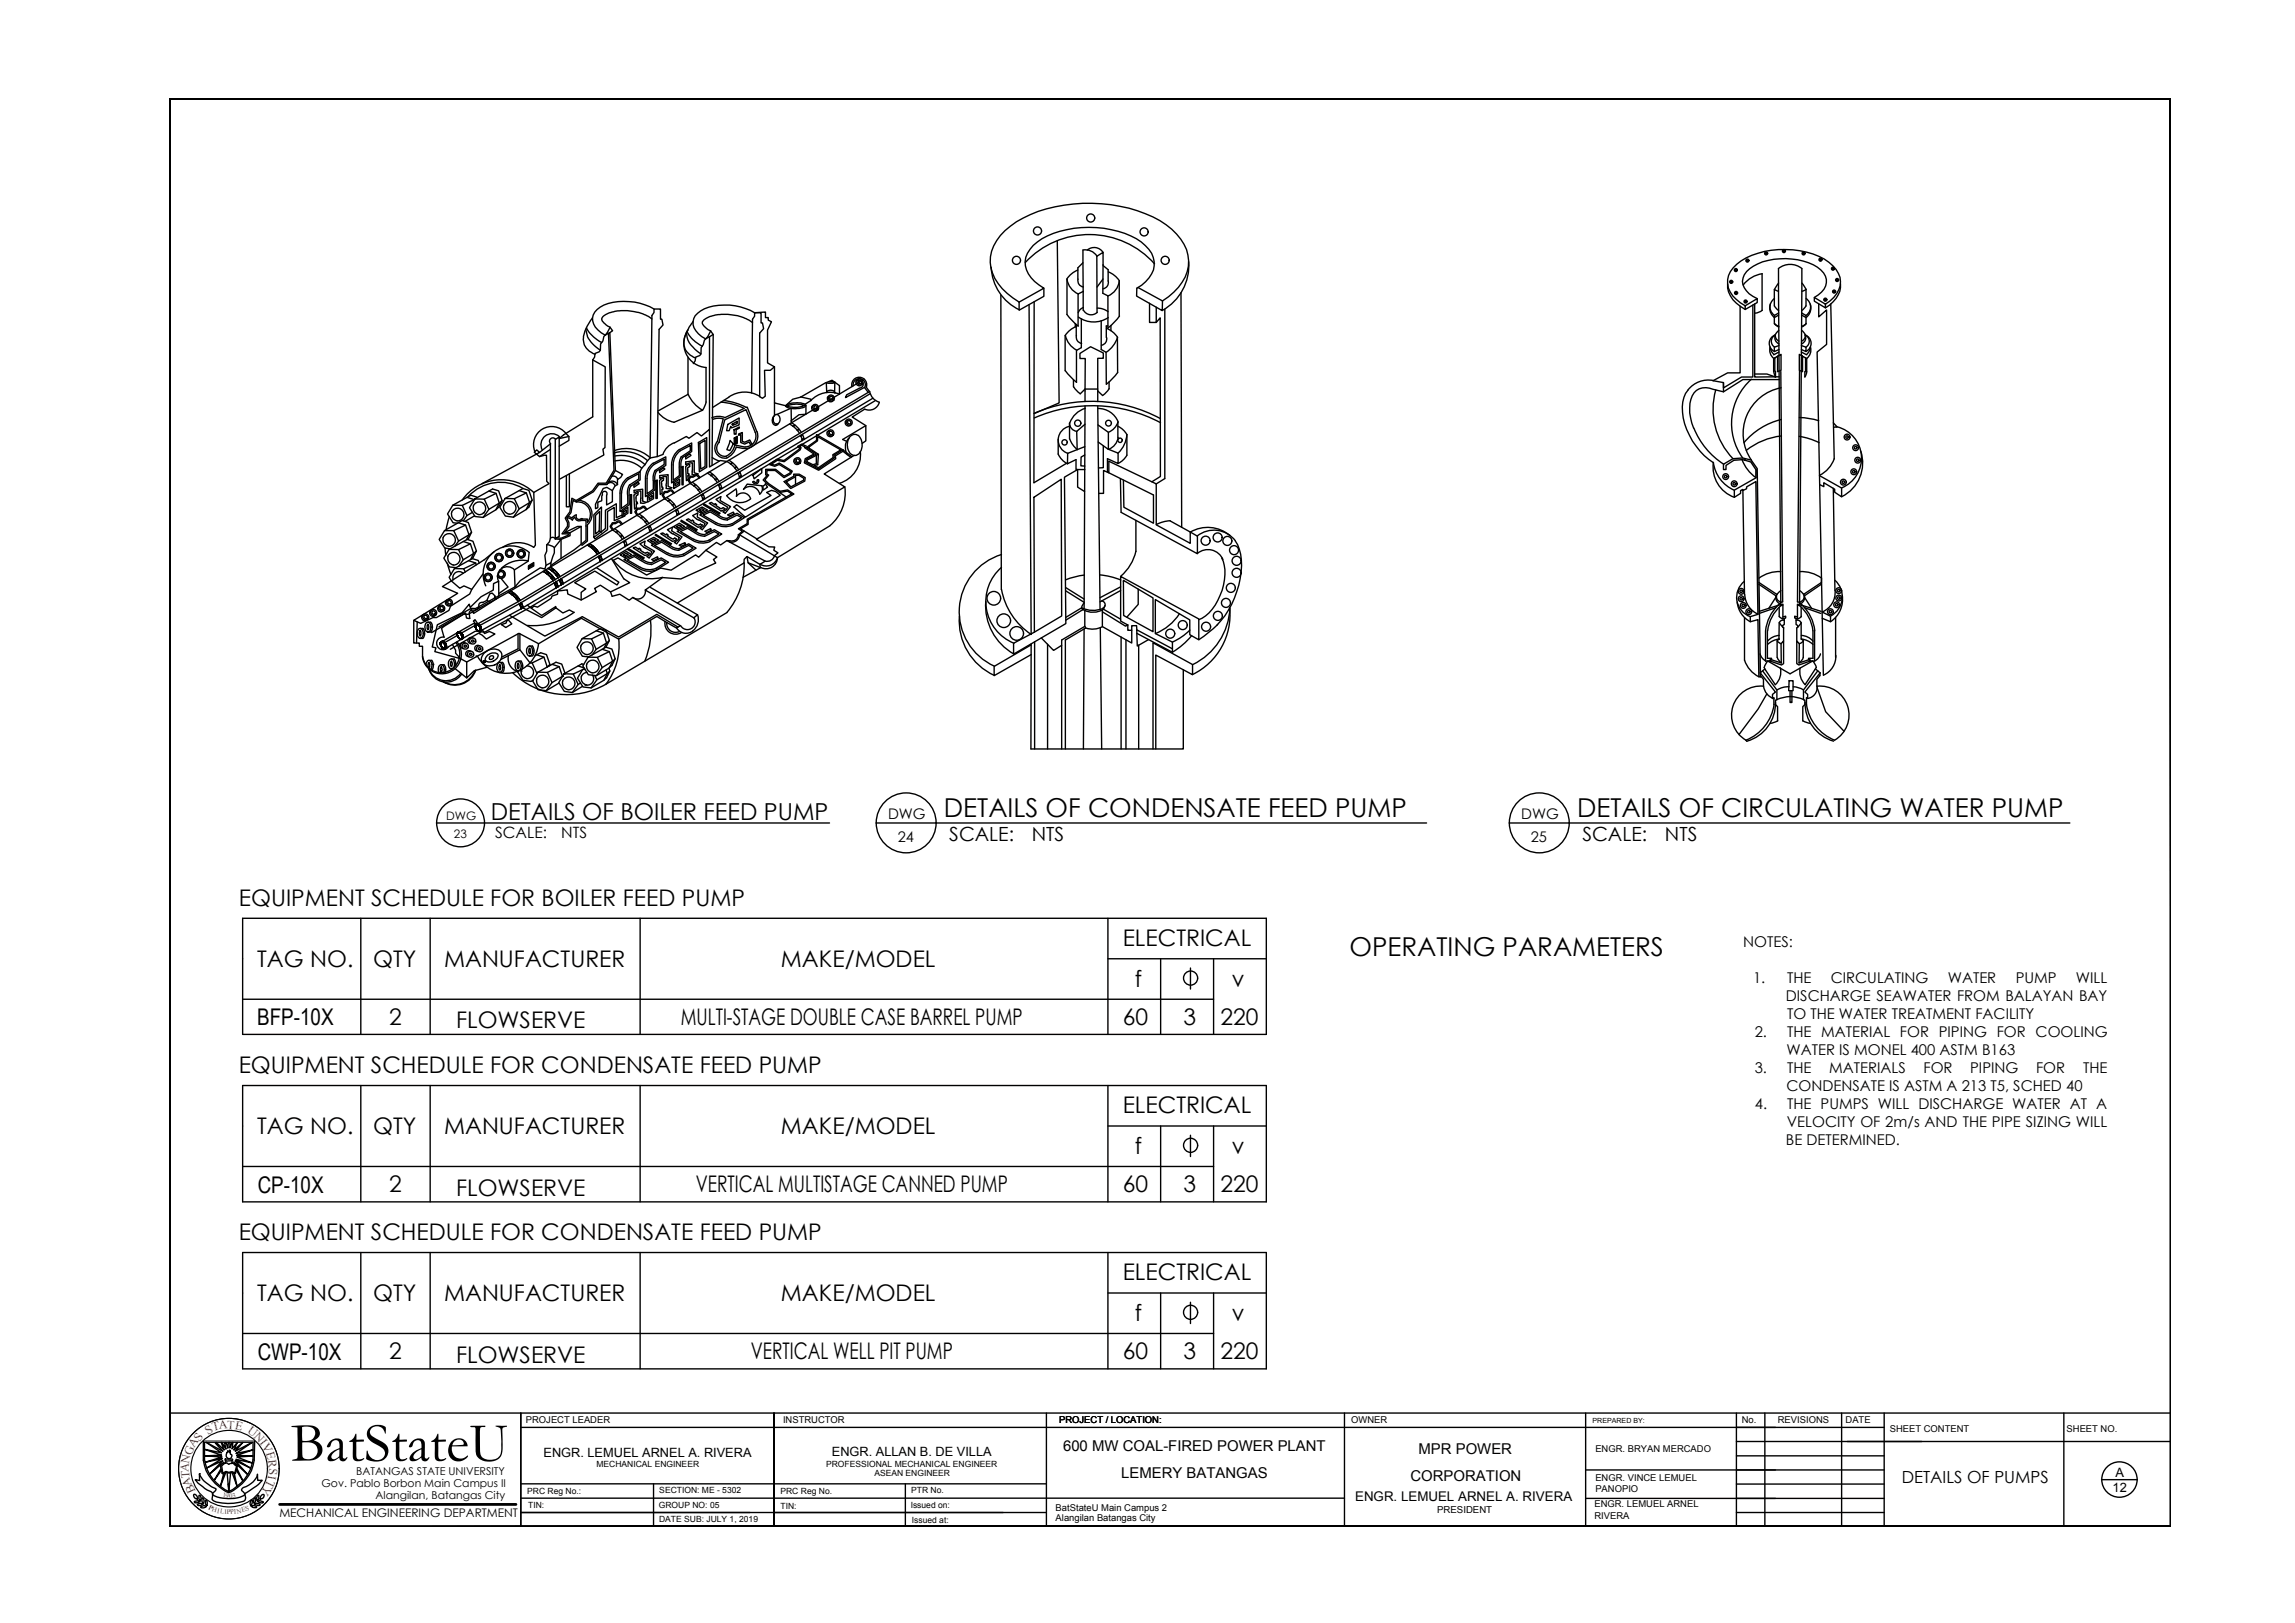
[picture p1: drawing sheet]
<svg xmlns="http://www.w3.org/2000/svg" width="420mm" height="297mm" viewBox="0 0 420 297" stroke-linecap="round" stroke-linejoin="round" font-family="sans-serif">
<defs><g id="words">
<text font-size="10.2" x="53.2" y="267.3">BatStateU</text>
<g font-size="4.8">
<text x="172.8" y="149.6">DETAILS OF CONDENSATE FEED PUMP</text>
<text x="288.7" y="149.6">DETAILS OF CIRCULATING WATER PUMP</text>
<text x="247.1" y="174.9">OPERATING PARAMETERS</text>
</g>
<text font-size="4.3" x="89.8" y="150.1">DETAILS OF BOILER FEED PUMP</text>
<g font-size="4.2">
<text x="43.7" y="165.9">EQUIPMENT SCHEDULE FOR BOILER FEED PUMP</text>
<text x="205.5" y="173.1">ELECTRICAL</text>
<text x="47.1" y="177">TAG NO.</text>
<text x="68.3" y="177">QTY</text>
<text x="81.3" y="177">MANUFACTURER</text>
<text x="143" y="176.9">MAKE/MODEL</text>
<text x="207.7" y="180.7">f</text>
<text x="225.5" y="180.6">v</text>
<text x="47.1" y="187.6">BFP-10X</text>
<text x="71.3" y="187.6">2</text>
<text x="83.5" y="188.2">FLOWSERVE</text>
<text x="124.6" y="187.6">MULTI-STAGE DOUBLE CASE BARREL PUMP</text>
<text x="205.5" y="187.6">60</text>
<text x="216.7" y="187.6">3</text>
<text x="223.4" y="187.6">220</text>
<text x="43.7" y="196.4">EQUIPMENT SCHEDULE FOR CONDENSATE FEED PUMP</text>
<text x="205.5" y="203.7">ELECTRICAL</text>
<text x="47.1" y="207.6">TAG NO.</text>
<text x="68.3" y="207.6">QTY</text>
<text x="81.3" y="207.6">MANUFACTURER</text>
<text x="143" y="207.5">MAKE/MODEL</text>
<text x="207.7" y="211.3">f</text>
<text x="225.5" y="211.2">v</text>
<text x="47.2" y="218.3">CP-10X</text>
<text x="71.3" y="218.2">2</text>
<text x="83.5" y="218.8">FLOWSERVE</text>
<text x="127.4" y="218.2">VERTICAL MULTISTAGE CANNED PUMP</text>
<text x="205.5" y="218.2">60</text>
<text x="216.7" y="218.2">3</text>
<text x="223.4" y="218.2">220</text>
<text x="43.7" y="226.9">EQUIPMENT SCHEDULE FOR CONDENSATE FEED PUMP</text>
<text x="47.1" y="238.1">TAG NO.</text>
<text x="68.3" y="238.1">QTY</text>
<text x="81.3" y="238.1">MANUFACTURER</text>
<text x="143" y="238.1">MAKE/MODEL</text>
<text x="205.5" y="234.2">ELECTRICAL</text>
<text x="207.7" y="241.9">f</text>
<text x="225.5" y="241.7">v</text>
<text x="47.2" y="248.8">CWP-10X</text>
<text x="71.3" y="248.8">2</text>
<text x="83.5" y="249.4">FLOWSERVE</text>
<text x="137.5" y="248.8">VERTICAL WELL PIT PUMP</text>
<text x="205.5" y="248.8">60</text>
<text x="216.7" y="248.8">3</text>
<text x="223.4" y="248.8">220</text>
</g>
<g font-size="3.6">
<text x="173.8" y="154">SCALE:</text>
<text x="188.9" y="154">NTS</text>
<text x="289.7" y="154">SCALE:</text>
<text x="304.8" y="154">NTS</text>
</g>
<text font-size="3.1" x="348.2" y="271.4">DETAILS OF PUMPS</text>
<g font-size="2.9">
<text x="90.6" y="153.3">SCALE:</text>
<text x="102.8" y="153.3">NTS</text>
</g>
<g font-size="2.7">
<text x="162.6" y="149.9">DWG</text>
<text x="278.5" y="149.9">DWG</text>
<text x="164.4" y="154.1">24</text>
<text x="280.3" y="154.1">25</text>
<text x="319.1" y="173.3">NOTES:</text>
<text x="320.9" y="179.8">1.</text>
<text x="327.2" y="179.8">THE</text>
<text x="335.2" y="179.8">CIRCULATING</text>
<text x="356.6" y="179.8">WATER</text>
<text x="369" y="179.8">PUMP</text>
<text x="380" y="179.8">WILL</text>
<text x="327" y="183.1">DISCHARGE SEAWATER FROM BALAYAN BAY</text>
<text x="321.2" y="189.7">2.</text>
<text x="327.2" y="186.4">TO THE WATER TREATMENT FACILITY</text>
<text x="327.2" y="189.7">THE MATERIAL FOR PIPING FOR COOLING</text>
<text x="321.2" y="196.3">3.</text>
<text x="327.1" y="193">WATER IS MONEL 400 ASTM B163</text>
<text x="327.2" y="196.3">THE</text>
<text x="334.9" y="196.3">MATERIALS</text>
<text x="352.1" y="196.3">FOR</text>
<text x="360.7" y="196.3">PIPING</text>
<text x="372.8" y="196.3">FOR</text>
<text x="381.4" y="196.3">THE</text>
<text x="321.3" y="203">4.</text>
<text x="327" y="199.6">CONDENSATE IS ASTM A 213 T5, SCHED 40</text>
<text x="327.2" y="203">THE PUMPS WILL DISCHARGE WATER AT A</text>
<text x="327" y="209.5">BE DETERMINED.</text>
<text x="327.1" y="206.3">VELOCITY OF 2m/s AND THE PIPE SIZING WILL</text>
<text x="194.6" y="265.5">600 MW COAL-FIRED POWER PLANT</text>
<text x="259.7" y="266.1">MPR POWER</text>
<text x="205.2" y="270.5">LEMERY BATANGAS</text>
<text x="258.2" y="271.1">CORPORATION</text>
</g>
<g font-size="2.4">
<text x="248.1" y="274.8">ENGR. LEMUEL ARNEL A. RIVERA</text>
<text x="386.8" y="273.1">12</text>
<text x="387.3" y="270.3">A</text>
</g>
<g font-size="2.3" fill="#f00">
<text x="36.6" y="263.8" transform="rotate(-56 36.6 263.8)">S</text>
<text x="38.1" y="262.6" transform="rotate(-33 38.1 262.6)">S</text>
<text x="39" y="262" transform="rotate(-14 39 262)">T</text>
<text x="40.1" y="261.6" transform="rotate(-6 40.1 261.6)">A</text>
<text x="41.5" y="261.5" transform="rotate(3 41.5 261.5)">T</text>
<text x="42.9" y="261.5" transform="rotate(12 42.9 261.5)">E</text>
<text x="45.2" y="262.1" transform="rotate(37 45.2 262.1)">U</text>
<text x="46.4" y="263" transform="rotate(46 46.4 263)">N</text>
<text x="34.5" y="269.5" transform="rotate(-86 34.5 269.5)">A</text>
<text x="34.6" y="267.9" transform="rotate(-78 34.6 267.9)">N</text>
<text x="35" y="266.4" transform="rotate(-65 35 266.4)">G</text>
<text x="35.5" y="265" transform="rotate(-57 35.5 265)">A</text>
<text x="47.5" y="264.1" transform="rotate(52 47.5 264.1)">I</text>
<text x="47.9" y="264.6" transform="rotate(61 47.9 264.6)">V</text>
<text x="48.7" y="265.9" transform="rotate(74 48.7 265.9)">E</text>
<text x="49" y="267.3" transform="rotate(84 49 267.3)">R</text>
<text x="49.1" y="270" transform="rotate(100 49.1 270)">I</text>
<text x="49.2" y="268.7" transform="rotate(94 49.2 268.7)">S</text>
<text x="34.7" y="270.6" transform="rotate(-94 34.7 270.6)">T</text>
<text x="35.2" y="271.8" transform="rotate(-110 35.2 271.8)">A</text>
<text x="35.9" y="273" transform="rotate(-114 35.9 273)">B</text>
<text x="48.5" y="271.9" transform="rotate(122 48.5 271.9)">Y</text>
<text x="49" y="270.6" transform="rotate(115 49 270.6)">T</text>
</g>
<g font-size="2.3">
<text x="99.5" y="266.7">ENGR. LEMUEL ARNEL A. RIVERA</text>
<text x="152.3" y="266.5">ENGR. ALLAN B. DE VILLA</text>
</g>
<text font-size="2.2" x="51.2" y="277.7">MECHANICAL ENGINEERING DEPARTMENT</text>
<g font-size="2.1">
<text x="81.7" y="150">DWG</text>
<text x="83.1" y="153.4">23</text>
</g>
<g font-size="2">
<text x="65.2" y="270">BATANGAS STATE UNIVERSITY</text>
<text x="58.9" y="272.2">Gov. Pablo Borbon Main Campus II</text>
<text x="68.8" y="274.4">Alangilan, Batangas City</text>
</g>
<text font-size="1.8" x="263.1" y="277">PRESIDENT</text>
<g font-size="1.7">
<text x="96.3" y="260.4">PROJECT LEADER</text>
<text x="143.4" y="260.5">INSTRUCTOR</text>
<text x="193.9" y="260.5">PROJECT / LOCATION:</text>
<text x="247.4" y="260.5">OWNER</text>
<text x="318.9" y="260.5">No.</text>
<text x="325.5" y="260.5">REVISIONS</text>
<text x="337.9" y="260.5">DATE</text>
<text x="346" y="262.2">SHEET CONTENT</text>
<text x="378.3" y="262.2">SHEET NO.</text>
<text x="292.1" y="265.8">ENGR. BRYAN MERCADO</text>
<text x="291.9" y="275.9">ENGR. LEMUEL ARNEL</text>
<text x="292.1" y="271">ENGR. VINCE LEMUEL</text>
<text x="292.1" y="273">PANOPIO</text>
<text x="193.3" y="276.6">BatStateU Main Campus 2</text>
<text x="193.3" y="278.3">Alangilan Batangas City</text>
<text x="291.9" y="278">RIVERA</text>
</g>
<g font-size="1.6">
<text x="109.2" y="268.4">MECHANICAL ENGINEER</text>
<text x="151.2" y="268.5">PROFESSIONAL MECHANICAL ENGINEER</text>
<text x="96.5" y="273.4">PRC Reg No.:</text>
<text x="96.7" y="276">TIN:</text>
<text x="120.6" y="276">GROUP NO: 05</text>
<text x="120.7" y="273.3">SECTION: ME - 5302</text>
<text x="142.9" y="273.4">PRC Reg No.</text>
<text x="160.1" y="270">ASEAN ENGINEER</text>
<text x="166.8" y="273.3">PTR No.</text>
<text x="120.7" y="278.6">DATE SUB: JULY 1, 2019</text>
<text x="142.9" y="276.1">TIN:</text>
<text x="166.7" y="276.1">Issued on:</text>
<text x="166.9" y="278.7">Issued at:</text>
</g>
<text font-size="1.3" x="291.6" y="260.4">PREPARED BY:</text>
<g font-size="1.3" fill="#f00">
<text x="40.7" y="274" transform="rotate(8 40.7 274)">1</text>
<text x="41.3" y="274.1">90</text>
<text x="42.6" y="274.1" transform="rotate(-11 42.6 274.1)">3</text>
<text x="38.1" y="276.1" transform="rotate(25 38.1 276.1)">P</text>
<text x="38.7" y="276.5" transform="rotate(16 38.7 276.5)">H</text>
<text x="39.7" y="276.8" transform="rotate(11 39.7 276.8)">I</text>
<text x="40.3" y="276.9" transform="rotate(9 40.3 276.9)">L</text>
<text x="41.1" y="277">IP</text>
<text x="42.2" y="277.1" transform="rotate(-7 42.2 277.1)">P</text>
<text x="42.9" y="277.1" transform="rotate(-6 42.9 277.1)">I</text>
<text x="43.4" y="277" transform="rotate(-13 43.4 277)">N</text>
<text x="44.3" y="276.8" transform="rotate(-16 44.3 276.8)">E</text>
<text x="45" y="276.6" transform="rotate(-14 45 276.6)">S</text>
</g>
</g></defs>
<!-- layer: WALL -->
<path d="M31 279.4h366.4l-.1-.2zM31.2 279.2h366.1l-366.3 .2zM31 18v261.4l.2-.2zM31 18l.2 .2v261zM31 18l.2 .2 366.2-.2zM31.2 18.2l366.2-.2-.1 .2zM397.4 18l-.1 .2 .1 261.2zM397.3 18.2l.1 261.2-.1-.2z" fill="#000" stroke="#000" stroke-width=".18"/>
<!-- layer: SHEET -->
<g fill="none" stroke="#000" stroke-width=".25">
<path d="M31 258.6h366.4M95.3 258.6v20.8M191.6 258.6v20.8M246.1 258.6v20.8M290.3 258.6v20.8M317.9 258.6v20.8M323.1 258.6v20.8M337.2 258.6v20.8M344.9 258.6v20.8M377.8 258.6v20.8M95.3 261.2h249.6M95.3 276.8h96.3"/>
<path d="M95.3 274.2h150.8M95.3 271.6h96.3M141.7 279.4v-20.8v20.8M165.7 271.6v7.8M290.3 274.2h54.6M290.3 269h54.6M317.9 266.4h27M317.9 263.8h79.5M317.9 276.8h27M317.9 271.6h27M384.7 270.8h6.5"/>
<circle cx="388" cy="270.8" r="3.2"/>
</g>
<!-- layer: 0 -->
<g fill="none" stroke="#000" stroke-width=".25">
<path d="M107.4 60l.4 .8 .9 .9 1.5 1M108.5 58.2a7 7 0 0 0-1.7 4.2 3.2 3.2 0 0 0 2.1 2.5M111.7 59.9l-.6 1.1-.6 .6-.1 .8-.4 .5-.1 1.2-.2 .3-.8 .3v.7l-.4 .5M111.7 59.9l.5 .6-.6 .4M119.4 58.4a8.7 8.7 0 0 0-8.6-.7 .8 .8 0 0 0-.6 .7 .8 .8 0 0 0 .5 .8l1 .7M119.7 56.6a11.2 11.2 0 0 0-9.2-.8 2.7 2.7 0 0 0-1.8 3.5 4.6 4.6 0 0 0 2.1 2l.8-.4 1.1 25.2-1.6 2.6h-1.5l-1 1.3-3.1 1.9-.6-.3-.4 2.2-.7 1 .4 .8v.8l-.9 1.1h1.1v.5l-1.7 .7-1-.1M126.9 58.8a6.5 6.5 0 0 0-1.7 4.5 3.4 3.4 0 0 0 2.2 2.2M137.8 59a8.8 8.8 0 0 0-8.6-.7 .8 .8 0 0 0-.6 .8 .8 .8 0 0 0 .5 .8l1 .7M181.5 48.9a9 9 0 0 0 5.1 7.8M183.2 54l.1 53.9M187.7 48a16 16 0 0 1 23.7 .3M188.4 55.8l.4 60.3a12.6 12.6 0 0 1-5.4-8.2"/>
<path d="M189.3 55.2v33.1l6-3.5M191.1 52.7v1.5l-4.5 2.6v-1.5M193.6 44.1l.3 29.6-4.6 2M195.3 57.5l1 1.2 1.1 1M196.9 59.2v.7M197 59.4v2M197 59.7l-1.3 .9-.7 .8M197.3 49.4l-1.3 .9-.7 .8M197.4 51.1a1.16 1.16 0 0 0 .9 1.4M197.4 53.8a3.5 3.5 0 0 1-2.1-2.7v6.4M197.4 58a4.8 4.8 0 0 0 5.5 .1M198 58.4v5.2l-.9 .5v5.9l-2.1-2.2"/>
<path d="M198.3 48.1v5.2M198.3 53.3l-.9 .5v5.9M198.3 53.3v3.5M198.3 56.3a1.46 1.46 0 0 0-.9 .9M198.4 56.8a1.59 1.59 0 0 0 2.5 .4M199.1 45.8a1.93 1.93 0 0 1 2.8 .4M200.8 46.9a2.51 2.51 0 0 0-2.5-1.1v2.3l-1 .9v2.1M200.8 57.2v-10.3l1.1-.7v7.5l.9 .4v5.9M200.9 56.4l1.2 .2 .8 .4M201.6 58.7v5.3l.9 .5v5.8M201.9 48.6l1 .8v2M201.9 51.1l-1.1 1.4"/>
<path d="M202.8 59.6h-.3v2.2M202.9 54.2a3.5 3.5 0 0 0 2-2.8v6.5M202.9 51.4a1.16 1.16 0 0 1-1 1.5M202.9 49.8l.9 .5 1.1 1.1M203.4 59.6v.9M205 57.8l-1 1.2-1.1 1M208.3 52.6l4.5 2.5v1.8l-4.7-2.7v-1.5a5.8 5.8 0 0 0 3.2-4.1 4.8 4.8 0 0 0-2.4-4.3 18.5 18.5 0 0 0-16.1-1.6 8 8 0 0 0-5 4.4 4.7 4.7 0 0 0 2.4 5.1l.9 .5-4.5 2.6M210.5 55.5v3.5h1.2v-2.8M211.7 59l.7-.8v29l-1.5 1M212.8 55.1a8.9 8.9 0 0 0 4.8-7.4 8.6 8.6 0 0 0-4.1-6.6 25.7 25.7 0 0 0-17-3.8 21.4 21.4 0 0 0-12.5 4.9 7 7 0 0 0-1.9 8.8 11.6 11.6 0 0 0 4.5 4.3M213.2 56.6v31l-1.5 1M216.2 53.6l.1 42.9"/>
<path d="M217.6 47.9a9.4 9.4 0 0 1-4.8 8.9M316.3 51.9a4.7 4.7 0 0 0 2.4 4.2l.8 .5M319.5 56l2.2-1.3v.7l-2.2 1.2zM320.9 55.8v13.2h-2.1l-3.3 2v-1l-1.9-.3 2.7-1.5h2.3v-12.2M321.2 55.6v13.4h4.5M322.6 50.1v6.7M322.6 56.8l-.6 .4-.7 .1M322.6 50.1l-1.7 .5-.9 .7-.9 .8M324.1 55.7a1.88 1.88 0 0 0 .8 2M324.8 53v3M324.9 56l.7 .8M324.9 59.2l.7 .5"/>
<path d="M324.9 54.6a2.18 2.18 0 0 0 0 3.5M324.9 59.2l.3 .4 .5 .2M325.6 49.2a3.4 3.4 0 0 1 4.3 0M325.6 49.2l.4 61.6 .4-.1v-.1l-.8 .2M325.6 51.8l-.8 1.2 .8 .3M325.6 57.3l-.8 .4v1.6M325.6 57.7l-.8 .4M329.8 57.3l.8 .4v1.6M329.9 49.2l-.4 61.6-.4-.1v-.1l.8 .2M329.9 51.8l.7 1.2v3M330.6 56l-.7 .8M330.6 59.2l-.3 .4-.4 .2"/>
<path d="M330.7 54.6a2.18 2.18 0 0 1 0 3.5l-.9-.4M330.7 59.2l-.8 .5M330.7 53l-.8 .3M331.4 55.7a1.88 1.88 0 0 1-.7 2M332.2 54.4a3.2 3.2 0 0 0 2-3.9 5.8 5.8 0 0 0-4-2.7 11.8 11.8 0 0 0-9.9 1.4 2.69 2.69 0 0 0-.1 4.6l1.5 .9M333 55.6v2.4l1.4-1.3v6.3l-1.7 1.4 1.1 59.2M334.2 55.7v.6l-2-1.2v-.7l2 1.3a5 5 0 0 0 2.7-4.2 5.3 5.3 0 0 0-2.9-4.1 16.2 16.2 0 0 0-15.3 .4 4.5 4.5 0 0 0-2.3 4.9 5.9 5.9 0 0 0 3.1 3.3M335.2 55.6l.6 28.4M336.9 51.9a4.8 4.8 0 0 1-2.7 4.4M102.4 79.9a2.01 2.01 0 0 0-2.6-.1 2.01 2.01 0 0 0-.5 2.6M107.2 60.2l.1 .2a3.9 3.9 0 0 0 1.8 3.1l.8 .6M108.5 65.9l2.3 1.2v14.8l-.4 .3 .1 1.1-8 4.4"/>
<path d="M108.5 65.9v10.4l-5.3 3.3-.8 .7 1.8-.4M111.4 61l1 25.1-1.4 2.3h-1.5l-1 1.4-3 1.8-.8-.4-.4 2.5-.8 1.1 .4 .9v.6l-1 1.4h1.2v.2l-1.4 .6-1-.1M125.7 60.9v.1a4.2 4.2 0 0 0 1.9 3.2l.7 .6M125.7 60.7l1.2 1.5 1.7 1.2M126 65.4v6.8l-5.5 3M126 72.1l.5 1 .8 .9 1.3 1.1M126 60.4a4.4 4.4 0 0 0 3.3 6.9M128.6 75.1l-5.2 2.2-1.6-.7-1.3-1.1M129.3 67.3v6.3M129.3 73.6l-.7 1.5M129.9 61.6v17M130.1 60.6l-.5 1-.6 .7-.3 .8-.3 .5-.1 1.2-.2 .3-.7 .3-.1 .6-.4 .5"/>
<path d="M130.1 60.6l.5 .6-1.4 .8a3.5 3.5 0 0 1-2.3-3.2 3.6 3.6 0 0 1 2.9-2.6 10.9 10.9 0 0 1 8.3 1l2-.1v1h.5v.5l.6 .3-.7 1.5v6l1.3 .7-.8 .7h-1l.1 4.7-.5 .4-.5-.3v-11.6l.7-.8-.2-1.1h-.3v-1.9h-1.2v.7l-.3 .5-.2 13.5M130.6 61.2l-.2 24M132 73.6l1.9 .3 2.3 .9M132.4 76.7l-1.1 4.1M132.4 76.7l-.8-.2-1.2 .3M132.5 73.3l2.4 .5 1.7 .8M132.7 76.4a3.1 3.1 0 0 0-2.4 .1M133.2 77.7l2.1-1.2v1.3l-1.4 .5-.1-.3-.3 .8h-.5zM133.4 72.7l-3 1.9M134 77.6l1-.5v.4l-.9 .4zM134.4 78.7l1-.6v.3l-.6 .3v.8h-.4zM136.2 74.8l-3.5 1.7"/>
<path d="M136.6 74.6l.2-.1 1.8 4.5M138.3 79.1a1.97 1.97 0 0 1-1.9 2.7M138.3 79.2l-1.7-4.2-3.9 1.8-1.1 4.2M138.6 79a2.26 2.26 0 0 1-2.5 3.1M139.1 72.5a5.1 5.1 0 0 0-5.6 .1M141.7 76.2a.91 .91 0 0 0-.3 .9 .91 .91 0 0 0 .8 .7l.3-.3M141.8 67.1v6.6l2 .6 1.3-1.2 1.5-.4 4.5-2.6 1.2-.5 1.4 1v1.5a4.8 4.8 0 0 0-5.3 1.2M141.8 76l.2-.1a.9 .9 0 0 1 .8 .8 .9 .9 0 0 1-.7 .9h-.1a1.01 1.01 0 0 1-.2-1.6zM141.8 73.7v2.4M143.9 74.2a4.3 4.3 0 0 1 3.6-.2v.3a3.7 3.7 0 0 1-3.3 .3l-.3-.2zM144.2 74.3a4.2 4.2 0 0 1 3-.1 4.2 4.2 0 0 1-3 .1zM144.5 77.6l.9 .6 1 1.1"/>
<path d="M144.7 74.8l-2.5 1.1M144.8 74.8l.1 2.6M144.9 77.4l1.2 .9 .6 .8M145.5 77.8l-.3 .2M145.6 77.9l-.4 .2M146.3 78.6l-.4 .1M146.3 78.6l-.3 .2M146.6 79.7l.3 1M146.6 72.6l1.9 .5-.1 .2-1 .7M146.9 79.5l.3 .9M146.9 79.6l-.3 .2M147.5 74.2v1.6l-1.2 .1-1.5 1.1"/>
<path d="M148.9 74.2a.58 .58 0 0 0-.2 .8 .58 .58 0 0 0 .9 .1M148.9 74.1a.57 .57 0 0 1 .9 .3 .57 .57 0 0 1-.4 .7h-.2a.59 .59 0 0 1-.3-1zM149.1 74.3a.34 .34 0 0 1 .5 .1 .34 .34 0 0 1-.3 .5l-.3-.3zM151.7 78.9a.56 .56 0 0 0-.2 .8 .56 .56 0 0 0 .9 .1M151.7 69.9l1.2 .1a2.17 2.17 0 0 1-1.6 0l.1 1.8a.8 .8 0 0 1 .7-.4 .8 .8 0 0 1 .7 .5M151.8 72.5a.56 .56 0 0 0-.2 .8 .56 .56 0 0 0 .9 .1M151.8 72.4a.57 .57 0 0 1 .9 .3 .57 .57 0 0 1-.7 .7 .64 .64 0 0 1-.2-1zM151.9 79a.34 .34 0 0 1 .5 .1 .34 .34 0 0 1-.3 .4l-.3-.2zM152.8 71.9h.1M152.8 70v1.8M155 76.9a.58 .58 0 0 0-.1 .8 .58 .58 0 0 0 .8 .1M155.2 77a.34 .34 0 0 1 .5 .1 .34 .34 0 0 1-.2 .5l-.3-.3z"/>
<path d="M155.6 79.9a1.3 1.3 0 0 1 1.5-.2 1.3 1.3 0 0 1 .7 1.2 1.88 1.88 0 0 1-1.3 2.5 1.9 1.9 0 0 1-1.3-2.5zM156 70.8a1.37 1.37 0 0 1 1.4-1.8 1.37 1.37 0 0 1 1.2 1.9l.6 .8-64.3 38.4-7.4 4.1-.8-.1-5.9 3.4M156.2 70.6a1.12 1.12 0 0 1 1.3-1.3 1.12 1.12 0 0 1 .8 1.6M157 69.5a.58 .58 0 0 0-.2 .9 .58 .58 0 0 0 .9 0M157.2 69.6a.34 .34 0 0 1 .5 .2 .34 .34 0 0 1-.3 .4l-.3-.2zM157.3 71.1l-2.3 1.2-.2 .5 3.5-1.9 .7 .9M157.7 69.7h-.2l-.1 .2-64.3 38.5-7.4 4h-.8l-5.9 3.4M158 69.6h-.2M158 70a.74 .74 0 0 1-.7 1M158.2 69.4h.1M159.2 71.6a2.48 2.48 0 0 0 1.7 2M159.3 72.1l-64.2 38.4-7.2 4"/>
<path d="M159.8 72.9l-64.2 38.4-7.7 4.2h-.9l-5.5 3.2M160.2 73.3l-63.6 38.1-7.8 4.3h-.8l-5.6 3.1M161 73.6a1.95 1.95 0 0 1-2.7 1.3l-2.3 1.4 2.5 1.6M189.3 75.6a26.5 26.5 0 0 1 23.1 1M189.4 76.5a26.5 26.5 0 0 1 23.1 .9M195 61.4v6.5M195 61.4a4 4 0 0 0 2.1 2.7M195.8 77.5v2.8M195.8 77.4a1.5 1.5 0 0 0 1.3 1.5M195.8 78a2.56 2.56 0 0 0-2.1 2.4 2.56 2.56 0 0 0 1.8 2.6M196.5 69.6v1.2M196.6 70.8l.5 .7 .7 .5"/>
<path d="M197.1 61.4a1.16 1.16 0 0 0 .9 1.5M198.6 77.6l-1.5 1.4 .1 3.3-.9-1.1-.5-.9M198.6 74.3l-.1 37.1M198.7 74.7a4.3 4.3 0 0 0-2.8 2.7M201 71.5v-5.9h1v-1l-2.3-1.1-2 1.2v.9h1l-.1 7.9M201 74.3l.4 37.2M201 71.5v2M201 71.2h-2.4l-.8 .9M201 71.5l.9 .9M201 77.8l1.9 1.3v3.2l-1.8-1.4M201 74.8a3.9 3.9 0 0 1 3.7 2.4M202.5 64.5l.9-.8a4.6 4.6 0 0 0 1.2-2v6.5l-.9 1.1-1.1 1"/>
<path d="M202.6 60.1l.9 .5 1.1 1.1M202.6 61.7a1.16 1.16 0 0 1-1 1.5M203 69.9v1.3M203.1 71.1l-.6 .7-.6 .6M204.7 77.3v2.8M204.7 77.2a3 3 0 0 1-1.7 1.9M204.7 78l.7 .5 .9 1M206.3 79.5a5.1 5.1 0 0 1-1.6 3.4M206.3 79.5v3.8l-.8 1-.8 .5M310.1 78.4a14.1 14.1 0 0 0 5.5 6.6M313.7 69.6a4.9 4.9 0 0 0-5.7 5.9 12.8 12.8 0 0 0 5.7 9.2M314.1 71.4a13 13 0 0 0 3.2 12.6"/>
<path d="M315.5 70v1.7l-1.9-.5a2.88 2.88 0 0 0-4.2 2.6 8.4 8.4 0 0 0 .7 4.6M320.6 69.4a10.8 10.8 0 0 0-1.6 14.4M324.1 63.5a1.93 1.93 0 0 0 .6 2.1M324.1 63.5a2.01 2.01 0 0 0 .7 1.4M324.8 68l.3 1M324.9 65.5v2.4l.2 .1M325 61.3a1.63 1.63 0 0 0-1.1 1.5 1.63 1.63 0 0 0 1 1.5M325 61.3a1.12 1.12 0 0 0 .7 1.1M325 61.3a1.25 1.25 0 0 0 .7 1.6M325 61.3a1.25 1.25 0 0 0-.1 2.2M325 68v1l-1.5-.5h-2.3M325.4 65.2v2.8l.7-.2v-2.9l-1.4 .7v2.4"/>
<path d="M325.7 60.5l-.7 .8M325.7 63.2l-.9 .3v.8l.9-.3M325.7 64.4l-1 .5M325.7 69.5h-6.6l-3.6 2.2M326 68l.4 42.2h-.4l-.4 .6M326.1 71a8.5 8.5 0 0 0-5.5 13.2M326.1 76.8a12.8 12.8 0 0 0-6.8 4.2M326.2 79.8a12.5 12.5 0 0 0-6.5 2.6M329.4 79.9l1.9 .4 1.7 .7M329.4 76.4l1.8 .2 1.8 .4M329.5 67.8l-.4 42.4h.4l.4 .6M329.8 63.2l.8 .3v.8l-.8-.3"/>
<path d="M329.8 64.4l1 .5M329.9 60.5l.6 .8M330 65.2v2.8l-.6-.2v-2.9l1.4 .7v2.4l-.4 1M330.4 68v1M330.5 61.3a1.63 1.63 0 0 1 1.1 1.5 1.63 1.63 0 0 1-1 1.5M330.5 61.3a1.25 1.25 0 0 1 .1 2.2M330.5 61.3a1.25 1.25 0 0 1-.7 1.6M330.5 61.3a1.12 1.12 0 0 1-.7 1.1M330.6 65.5v2.4M330.6 67.9l-.2 .1M331.4 63.5a2.01 2.01 0 0 1-.6 1.4M331.5 63.5a1.93 1.93 0 0 1-.7 2.1"/>
<path d="M335.6 77.4l.8 .7-.7 .1M336.4 78.1a5.9 5.9 0 0 1 4.4 5.3 5.9 5.9 0 0 1-3.6 5.9M81.1 98.4a1.16 1.16 0 0 1 1.4-.7 1.16 1.16 0 0 1 .9 1.3 1.16 1.16 0 0 1-1.3 1M81.1 98.4a1.25 1.25 0 0 0 1 1.6M81.4 97.1l3.2-1.8 1.1 .3 .6 1.8-.7 1.3M82.3 94.5l-.7 2.6M83.3 99.9l.7-.9-.9-1.9h-1.7l-1 1.6 1 1.6 1 .2M83.9 95.7l1.3 .4 .7 1.8-.5 .9M84.8 95.3l.7-.9-.9-1.9h-1.7l-1 1.6 1 1.6 .8 .1M84.8 99.1l1.3 .4 .6 1.8-.5 1.1M85.2 96.1l-2.1 1M85.5 91l1.3 .5"/>
<path d="M86.1 99.5l-2.1 1.1M86.3 97.4l-.4 .5-1.9 1.1M86.5 93.8l-1 .6M86.8 91.4l-2.2 1.1M86.9 94.4l-1.8 1M86.9 91.3l1.8 .1 .8 1.8-1.1 1.5-1.4-.2-1-1.6zM86.9 91.3l3.3-1.8 1.1 .3 .6 1.8-.6 1.2-.5 .5M87.3 91.1v-.1l-1.1-.4-3.3 1.9M88.2 88.5l10.6-5.7-.5-.5-.5 .5 1 .8 1.2-.3 .1 4.8 .4 .4-2.8 1.6 .3 9.7-.3 .4M88.5 93.9h.1M89.5 89.9l1.3 .4 .6 1.8-.6 1.2-2.4 1.4M90.8 90.3l-2.1 1.1"/>
<path d="M91.9 91.6l-.5 .5-1.9 1.1M92.5 91.2l1.7 .1 .9 1.8-1.1 1.6-1.5-.3-1-1.6zM95.1 89.8l1.3 .4 .6 1.8-.7 1.3-2.3 1.4M95.7 89.4l1.1 .3 .6 1.8-.6 1.3-.5 .5M95.7 89.4l-3.2 1.8M95.7 89.4a8 8 0 0 0-10 1.5M96.4 90.2l-2.2 1.1M97.4 91.5l-.4 .5-1.9 1.1M97.7 90.1a8.7 8.7 0 0 0-13.1 1.4M98.8 82.8l2-1.6v17.3M100.1 99.7l.7 .1 .7 .4M100.8 81.6h.1"/>
<path d="M100.8 98.5l-.2 .6-.5 .6v1.2l-.3 .7 .2 1.9M100.8 82.3l-2 1.3M100.8 98.5l.5-.2 .4 .3M101.7 80.4l.7-.4v18.1l-.7 .5zM101.7 80.4a.61 .61 0 0 0-.9-.1 .61 .61 0 0 0 0 .9M102.4 81.7l1.8-1.1v-.7a3.7 3.7 0 0 0-4.3-1.7 3.3 3.3 0 0 0-2 4.4M103.3 97.5l2.4-1.1h.7v3.2l-1.3 1-4.2 2.9M103.8 94.8l.5 .1 .5 .3M104 94.5l.7 .3M104.2 86.7v6.1h-.5v-5.8M105.2 94.7l-.4 .5M105.2 94.7a.83 .83 0 0 0 1.3 .5"/>
<path d="M105.5 94.2l-.8 .6M105.5 91.9a2.26 2.26 0 0 1 2.3 1.1 2.26 2.26 0 0 1-.3 2.6v-.6h-.8M105.5 94.3a.6 .6 0 0 0 .2 .7 .6 .6 0 0 0 .8-.1l.2 .1M106 91.6a2.56 2.56 0 0 1 2.2 1.7 2.56 2.56 0 0 1-.6 2.7l-.1 3-1 .8M106.4 96.4l-2 1.1M106.5 95.2l.8 .1v1M107.3 96.2v2.7l-.9 .7M107.5 99.8l.9 .5 1 1.2M107.9 99.5l1.2 1 .6 .8M108.5 99.9l-.3 .3M108.6 100l-.4 .2M108.7 94.2l1.4-1.4-.1 4.6-1.3 .9z"/>
<path d="M109 94.3l.8-.7-.1 3.6-.7 .5zM110.3 90.6l-.1 1.1-.8 .2v1l-.4 .2v-.8l1.4-2.9 .7-.2 1 .6v2l-1 .6v-1.8M110.3 90.6a.44 .44 0 0 1 .4-.7 .44 .44 0 0 1 .4 .7M111.1 88.7a.87 .87 0 0 1 1.5 .2M111.4 88.3a1.12 1.12 0 0 1 1.7 .4M112 87.2a.87 .87 0 0 1 1.1 .5M112.1 97l.9 .6 .9 1.1M112.5 96.8l1.2 .9 .6 .8M112.5 82.4a6.5 6.5 0 0 1 6.5 1.4M112.6 83.5a6.5 6.5 0 0 1 5.5 1.5M112.6 84.4a5.6 5.6 0 0 1 4.9 1.3M112.6 82.8a6.5 6.5 0 0 1 6 1.5"/>
<path d="M112.7 86.1l1.3 .7-.4 .6-.6 .4v.9l-.4 .2-.5 .9M113.1 97.2l-.3 .3M113.1 97.3l-.3 .2M113.8 96l-.4-.5-.7 .3h-.5l-.3 .6 .4 .5M113.8 98l-.2 .2M113.9 94.3l-1.1 .4v-2.5l-2 1.2v3.3l-.8 .7M113.9 93.6l1-.8v1.1l-1 .7zM113.9 98l-.3 .2M114 95.9l-.5-.6h-.4l-.5 .4h-.5l-.4 .7 .4 .6M114.1 94.2h.1M114.1 99.1l.4 .9M114.1 93.7l.6-.4v.5l-.6 .3z"/>
<path d="M114.4 94.3v.1l-1.9 .9v-2.4l-1.3 .7v3.3l-2.3 1.7-.2-.3M114.5 98.9l.3 .9M114.5 99l-.3 .2M114.5 99.1l-.3 .2M114.7 99.7l-.3 .2M114.9 87.5l2.3-1.2v1.5l-1.7 1.2M114.9 87.4a3.5 3.5 0 0 0-1.4 2.9v3.3l1.7-1.2v-1.8M115.1 87.7l1.8-1v1l-1.7 1.1M115.1 87.7a3.2 3.2 0 0 0-1.3 2.5M115.2 88.7l-.3 1.1v2.4l-1.1 .8v-2.7M115.4 90.6l.2-.1v3.4h-.2zM115.5 88.9a2.48 2.48 0 0 0-.3 1.7"/>
<path d="M116 90.6l.2 2.6 .3-.3v-.7h.2l-.1-.3h-.1a1.4 1.4 0 0 1 .1-1.2M116.1 88.8v.4l.9-.7-.1-.2-.8 .5M116.7 94.3l.8 .6 1 1.1M116.8 90.2v.4l-.3 .1M116.8 90.2l-.7 .4M117 94.1l1.2 .9 .6 .8M117.3 91.6v.5M117.3 91.2v-1.3h-.5l-.7 .3v-.5l1.6-.2v2.2l.6 .2M117.4 91.2l-.1 .3M117.6 94.5l-.3 .2M117.7 94.6l-.4 .2M118.2 87.6v3.3l1.7-1.2v-1.7"/>
<path d="M118.3 93.3l-.4-.4-.7 .3h-.5l-.3 .5 .4 .5M118.3 91.9a1.04 1.04 0 0 1-1 .1M118.4 95.3l-.3 .2M118.5 93.2l-.5-.5h-.3l-.5 .3h-.6l-.4 .7 .4 .7M118.5 90.9l1.1-.7v1.1l-1.1 .6zM118.5 98.9l1.2-.6 .9 .6-1.2 .6zM118.7 96.4l.3 1M118.8 91.1l.6-.4v.4l-.6 .3zM119 96.2l.3 1M119 83.8l-1.5 1.9-.3 .6M119 96.3l-.3 .2M119 96.4l-.3 .2"/>
<path d="M119.1 99l.6-.4 .4 .3-.7 .2zM119.2 96.9l-.3 .3M119.3 97l-.4 .2M119.6 84.7a3.5 3.5 0 0 0-1.4 2.9M119.6 84.8l2.3-1.2v1.6l-1.8 1.1M119.7 85l1.9-1v1l-1.7 1.1-.1 .3-.2 .8v2.3l-1.1 .9v-2.8M119.8 85a3.2 3.2 0 0 0-1.3 2.6M120 97.8l3 1.7-.3 .1-2.8-1.6zM120.1 88l.2-.2v3.4h-.2zM120.2 86.3a2.48 2.48 0 0 0-.3 1.6M120.3 83.6l.4-23.3 .7-.8-.2-1.1h-.3v-1.8h-1.2v.6l-.3 .5-.4 26.1M120.7 87.9l.2 2.6 .3-.2v-.8h.2l-.1-.3h-.1l-.1-.7"/>
<path d="M120.8 86.1l.7-.5 .2 .3-.9 .6zM121.2 88l-.1 .5M121.3 83.2l-1 .4-1.3 .2M121.5 87.5v.4l-.3 .2M121.5 87.5l-.7 .4M122 91.1l1.2 .9 .6 .8M122.6 91.5l-.3 .2M122.7 91.5l-.4 .2M122.8 98.5l-.6-.4 .1-.2-.2-.2-.2 .2-.6-.4-.3 .2 2.1 1.4M122.8 98.5l.5 .1M122.9 97.5l1.5 .9-.3 .4-.6 .5 .4 .2 1-1.2-1.9-1.1 .1-.7-.9 .4 .7 .7M123 89.2l-.5 .2h-.5v-2.2h-.5l-.7 .3v-.5l1.5-.1v2.1l.7 .3"/>
<path d="M123.2 98.6l.3-.1 .3 .2M123.3 96.4l1.1-.6 .9 .6-1.2 .5zM123.3 88.4l1.1-.7v1.1l-1.1 .6zM123.3 90.3l-.4-.5-.7 .3h-.5l-.3 .5 .4 .6M123.4 92.2l-.3 .3M123.4 92.3l-.3 .2M123.5 90.2l-.5-.5h-.3l-.6 .3h-.5l-.4 .6 .4 .7 .9 .5 1 1.2M123.5 81.1l2.2-1.2 .4 .3 1.5-1 .8 .6 1.5-1.2v6.9l2-1.2 1.2 .2M123.5 81a3.3 3.3 0 0 0-2.1 2.2M123.6 88.6l.6-.4v.4l-.6 .3zM123.7 93.4l.3 .9M123.7 93.5l.3-.2-.3 .2"/>
<path d="M123.8 96.4l.6-.3 .4 .2-.7 .3zM123.9 98.6l-.8 .5M124 93.2l.3 .9M124.2 93.9l-.3 .2M124.3 94l-.4 .2M124.3 99.8l1.1-.5 .1 .3-.8 .4M124.4 82.3a3.5 3.5 0 0 0-1.4 2.8v3.3l1.6-1.2v-1.8M124.4 99.8l.3 .2M124.4 82.3l2.2-1.2v1.5l-1.7 1.2M124.7 83.6l1.7-1.1v-1a4.3 4.3 0 0 0-2.8 2.1l-.3 1-.1 3.3 1.2-.9-.1-1.5M124.7 95.2l2.9 1.7-.2 .2-2.8-1.7zM124.7 83.6l-.3 .7v1.2"/>
<path d="M124.9 85.5l.2-.2v3.4h-.2zM125 83.8a2.48 2.48 0 0 0-.3 1.6M125.5 85.4l.2 2.6 .3-.3-.1-.7h.3l-.1-.3h-.2v-.7M125.6 83.5v.5M125.6 83.6l.7-.5 .2 .3-1 .6M126.3 85v.4l-.4 .3v.3M126.3 85l-.7 .4M126.7 86.4v.5M126.7 88.3l.8 .5 1 1.2M126.8 86.4v-1.7h-.5l-.8 .3v-.5l1.6-.2v2.2l.7 .2M126.8 98.9a3.5 3.5 0 0 0 3.2 .2M127 98.7a3.2 3.2 0 0 0 2.8 .1"/>
<path d="M127.1 87l-.3 .2h-.5l-.4 .6 .4 .7 .9 .5 1 1.2M127.3 88.7l-.3 .2M127.4 97.3l-1.5-.9-1.9 .8 2.8 1.7M127.4 88.7l-.4 .2M127.4 97.2a2.48 2.48 0 0 0 1.5 .6l1.9-.9 1.3 .8-2.2 1.4M127.4 93.4l1.1-.6 1 .5-1.2 .6zM127.5 95.9l-.6-.4 .1-.1-.2-.2-.2 .2-.6-.4-.3 .1 2.1 1.4M127.5 95l-.7-.6 .9-.5-.1 .7 2 1.1-1 1.2-.4-.2 .6-.4 .3-.5-1.2-.6M127.5 95.9l.5 .1M127.6 95l.4 .2M127.6 86.8l.6 .6M127.8 86.7a1.04 1.04 0 0 1-1 .1"/>
<path d="M127.9 81l1.5-.9v5.4l-1.4 .9zM127.9 96.1l.3-.2 .3 .2M128 93.4l.5-.3 .4 .2-.6 .3zM128 87.5l-.4-.5-.7 .3h-.5l-.3 .5 .4 .6M128.1 89.5l-.3 .2M128.1 81.2l1-.6v4.8l-.8 .5zM128.4 90.6l.3 .9M128.6 96.1l-.8 .4M128.7 90.4l.3 .9M128.7 90.5l-.3 .2M128.7 90.6l-.3 .1M128.9 92.2l2.9 1.7-.2 .2-2.8-1.7z"/>
<path d="M128.9 91.1l-.3 .2M129 98.2l1.8-.9 .8 .4-1.8 1.1M129 91.2l-.4 .2M129 98.1l-1.2-.2-1.9-1.2-1.3 .6 2.3 1.4M129.1 97.2l.3 .2 .8-.4-.1-.3-1 .5M129.5 86.6l.8 .5 1 1.2M129.8 86.4l1.2 .9 .6 .8M130.4 83.7l1.3 .7M130.4 86.8l-.3 .2M130.5 86.9l-.4 .2M131.2 87.6l-.3 .2M131.4 80.8a1.84 1.84 0 0 0-.3 2.1 1.84 1.84 0 0 0 2 .9"/>
<path d="M131.4 94.5l-1.4-.8-1.3 .6 2.4 1.4a3.3 3.3 0 0 0 2.9 .1M131.4 94.5l1 .6 .8 .1M131.5 88.7l.3 .9M131.6 94.3a2.48 2.48 0 0 0 1.5 .6l1.8-1 1.4 .8-2.2 1.4a3.5 3.5 0 0 1-3.1-.2l-2.9-1.7 2-.8 1.4 .9M131.7 80.9a1.5 1.5 0 0 0-.3 1.8 1.5 1.5 0 0 0 1.6 .8M131.7 92.9l.4 .2M131.7 92.9l-.6-.4 .1-.1-.2-.2-.2 .2-.6-.5-.3 .2 2.1 1.4 .7-.4-.3-.2-.3 .1M131.8 92l-.7-.6 .9-.5-.2 .7 1.9 1.1-.9 1.2-.5-.2 .7-.4 .2-.5-1.1-.6M131.8 92l.3 .1M131.8 88.5l.4 .9M131.8 88.6l-.3 .2 .3-.2M132.1 89.2l-.3 .3"/>
<path d="M132.1 89.3l-.3 .2M133 90.7a2.98 2.98 0 0 0 4.4 .6M133.1 98.9l.5 .1M133.1 84.5l.8 .5 1 1.2M133.2 95.2l1.7-.9 .9 .4-1.8 1.2M133.4 84.2l1.2 1 .6 .8M133.6 94.4l-.4-.2 1.1-.5 .1 .3-.8 .4M133.7 80.6l.6 .6-.7 1.3-.5-.2zM134 84.7l-.3 .2M134.1 84.7l-.4 .2M134.4 92.8l.4-.4 1.5 1 4.9-2.7-.9-.6 .9-.4 .8 .3 .8 .6-6.3 4.1zM134.4 80.2l.6-.4v1.4l-.6 .2z"/>
<path d="M134.5 81.4a2.9 2.9 0 0 1-1.6 2.1M134.5 81.4l1.9 .4M134.6 80.3l.2-.2v1l-.2 .1zM134.7 89.5l.2 .7-.1 .7M134.8 89.5l-1.8 1.2M134.8 85.4l-.3 .2M134.8 90.8a1.46 1.46 0 0 1 1.5-.6 1.46 1.46 0 0 1 1.1 1.1M134.8 85.5l-.3 .2M135.1 86.6l.3 .9M135.2 97.9a1.21 1.21 0 0 1-1.6 1.1M135.2 97.9h.2M135.4 97.9a1.42 1.42 0 0 1-1.9 1.3"/>
<path d="M135.4 86.4l.4 .9M135.4 86.4l-.3 .3M135.7 87.1l-.3 .2M136.1 82.1l-1.3-.3-.7 1.2-1.1 .8M136.1 89.5a1.76 1.76 0 0 1 3 .9 1.19 1.19 0 0 0 .3-1.5l-2.6-.3-.7 1M136.2 97.2l2.4 1.4M137.7 81.3l-.4-.8-1 .4-.4-.1v-1.6l-.7 .2v.3l.4-.2v1.5l.7 .3 .8-.4 .3 .5M137.9 87l1.6-1.2v.7l-1.4 1.1zM138.6 87.9a.32 .32 0 0 1-.1 .4 .32 .32 0 0 1-.4-.2l-.3 .1M138.9 87.8l-.3 .1M138.9 87.8a.57 .57 0 0 1-.4 .7 .57 .57 0 0 1-.7-.3M140.1 88.5l-.4 .4v.8l.8-.5-.4-.6"/>
<path d="M142.8 90.1l1.4-.2 .8 .5-8.2 4.6v.8l-1.6 1 .7 .4-.7 .7M143.6 88.1l1.8-1-.1-.3h1l1.1 .6-.1 .7-2.5 1.3zM143.9 88.2l1.7-1v-.2h.7l.9 .5-.1 .4-2.3 1.2zM145.6 84a.56 .56 0 0 1 .9 .1 .56 .56 0 0 1-.6 .7 .64 .64 0 0 1-.3-.8zM145.6 83.9a.57 .57 0 0 0-.1 .9 .57 .57 0 0 0 .8 0M145.6 87.2v1.5M147.1 80.2l-.3 .2M147.2 80.3l-.4 .2M147.6 81.7l-.8-.4-.8 .4 .4 .3-.1 .2-2.8 2.1-1.2-.3-1.5 1 1 .3 .8-.3 2.2 1.3-.2 .3-1 .6-1.6-1.3h-1.8v1l.2 .1-.7 .8 .9 .9 3.3 2.3M149.8 83.1l-.1 1.9-.6 .2 .7 .4 2.7-1.9v-.5l1.4-.9-4.2-2.4v.8l-1.7 1.2 1.8 1.2-2 1.1-.1 .3 1.1 .5 .7-.1v-1.6M154.3 82.3l-4.8-2.8v1.1l-1.9 1.3 1.9 1.2-1.9 1-.1 .5 2.3 1.3 3-2.1-.1-.5 1.6-1 1.6 1.3M154.7 89.1a7.9 7.9 0 0 1-2.7 7.1l-9.7 5.9-6.9-4.2"/>
<path d="M155 80.8l-.7-.4 4.2-2.5v2.8l-.7 .5M155.5 80.2a2.54 2.54 0 0 0-.4 3M155.8 83.7l-1.5-1.1-1.4 .8 .1 .5-3.1 2.2-2.7-1.4 .2-.8 1.6-.8-1.7-1.2 .1-.1-.6-.3-.4 .2 .3 .2-.2 .4-2.9 2.2-1.3-.3-1.1 .8 .6 .1 .9-.3 2.3 1.4-.2 .5-1.3 .7-1.6-1.3h-1.5v.7l.3 .2-.7 .8 .7 .7 2.1 1.4 1.4-.2 1.1 .7-8.3 4.8v.8l-1.4 .8 .6 .4-.8 .7M156.4 83.4l-5.5 3.3 3.8 2.4-16.2 9.6 2.3 1.4h1l-.1 .6 .7 .5-.7 .5M157.5 82.6a5.4 5.4 0 0 1-3.8 5.9M189.3 91l5-3.3 .1 25-5 3zM193.7 83.1l.6 .9 1.1 .9M193.7 80.4v2.7M195.5 83l-.1 1.9 1.6-.8v1.8h1.6M198.6 90l-1.3-.8v-3.3l-2.4 1.4 .2 26.8-9.5 5.6v-2l3.8-2M198.6 83.3l-.7 .4v1.6h.7M198.6 81.7l-3.1 1.3"/>
<path d="M202 81.6v4h-.9M204.7 80.1a2.89 2.89 0 0 1-1.7 2.2l1.7 .6v1.9l-2-.9v2.5l8.5 4.2v5.2l-5.4-3-.1-4.9M205.1 87.6l.1 6.2 14 7.5v-3.2l-1.3-.7v2l-6.2-3.3v-7.5l-8.7-4.2v2.1l-1-.4v4.2h-.8M208 95.3v5.6M214.2 95.3l3.7 2.1M214.2 95.3l-1.5 .3-1 .4M217.9 97.4a6.3 6.3 0 0 1 7.3 .6M219.2 98.1a4.9 4.9 0 0 1 7 .9M226.2 99a10.2 10.2 0 0 1 .6 8.1 16.2 16.2 0 0 1-4 7.3M313.7 84.6a6.5 6.5 0 0 0 3.8 5.1M313.7 84.6a5.9 5.9 0 0 0 3.8 6.4M315.5 85l1.8-1.1 1.7-.1 1.6 .4 1.1 1.6 .6 38.1h-.3l-.2-10.5-1.4 .4v-.9l1.4-.5-.3-24.3-1.7 1v.4l-.8 .3v-.2l-.3 .2v.5l-1.2 .7v-1.3l4-2.2v-1.6l-1-1.4-1.5-.4-1.6 .1-1.4 1v.7h-.5z"/>
<path d="M318.9 84.1l.9 1.6 .8 .9 .9 .8M319.1 89.7l.3 19.1M319.5 83.9l-.1 .3M333.1 87l4.1 2.3v1.6l-1.3-.8v-.6l-2-1.2v.8l-.8-.4M335.6 89.4l.3 18.6M335.8 84l-.8 1.5-.9 .8-1 .7M340.7 82.5a6.9 6.9 0 0 1-3.5 8.4M75.7 113.5v4.2h1.1v.6h.6a4 4 0 0 0 2.1 4.7 3.6 3.6 0 0 0 4.3-1.1 3.6 3.6 0 0 0-.1-4.4M76.4 113.8l-.1 3.9M76.6 115.2a.58 .58 0 0 1 .6-.1 .58 .58 0 0 1 .3 .7 .7 .7 0 0 1-.8 1 1.27 1.27 0 0 1-.1-1.6zM76.8 115.5l.1-.1 .2 .3-.2 .7-.1-.3zM76.9 115l.6 .1a1.51 1.51 0 0 1-.1 1.7h-.5"/>
<path d="M77.5 112.5a.59 .59 0 0 0-.2 .9 .59 .59 0 0 0 .9 .1M77.5 115.9h.2M78 114a.6 .6 0 0 1 .7 .1 .6 .6 0 0 1 .2 .7 .58 .58 0 0 1-.2 .7 .58 .58 0 0 1-.7 0l-.1-.1a1.38 1.38 0 0 1 .1-1.4zM78.3 114.3l.2 .3-.2 .7-.1-.3zM78.3 113.9h.5a1.46 1.46 0 0 1 .1 1.8h-.5M78.9 114.8h.3M79 111.7a.58 .58 0 0 0-.2 .9 .58 .58 0 0 0 .8 0M79.1 111.8a.34 .34 0 0 1 .6 .2 .34 .34 0 0 1-.3 .4l-.3-.2zM80.4 110.9a.59 .59 0 0 0-.1 .9 .59 .59 0 0 0 .8 0M80.7 117.5a.8 .8 0 0 1 .7 1.2 .91 .91 0 0 1-.7-1.2 .8 .8 0 0 1 .7 1.2 .91 .91 0 0 1-.7-1.2 .8 .8 0 0 1 .7 1.2 .91 .91 0 0 1-.7-1.2 .8 .8 0 0 1 .7 1.2 .91 .91 0 0 1-.7-1.2 .8 .8 0 0 1 .7 1.2 .91 .91 0 0 1-.7-1.2 .8 .8 0 0 1 .7 1.2 .91 .91 0 0 1-.7-1.2 .8 .8 0 0 1 .7 1.2 .91 .91 0 0 1-.7-1.2 .8 .8 0 0 1 .7 1.2 .91 .91 0 0 1-.7-1.2 .8 .8 0 0 1 .7 1.2 .91 .91 0 0 1-.7-1.2 .8 .8 0 0 1 .7 1.2 .91 .91 0 0 1-.7-1.2 .8 .8 0 0 1 .7 1.2 .91 .91 0 0 1-.7-1.2 .8 .8 0 0 1 .7 1.2 .91 .91 0 0 1-.7-1.2 .8 .8 0 0 1 .7 1.2 .91 .91 0 0 1-.7-1.2 .8 .8 0 0 1 .7 1.2 .91 .91 0 0 1-.7-1.2 .8 .8 0 0 1 .7 1.2 .91 .91 0 0 1-.7-1.2 .85 .85 0 0 0 .8 1.2 .82 .82 0 0 0-.8-1.2zM80.8 117.5a.75 .75 0 0 1 .8 .3 .75 .75 0 0 1 0 .8l-.1 .1a.77 .77 0 0 0 .1-.8 .77 .77 0 0 0-.6-.5l-.2 .1a.75 .75 0 0 1 .8 .3 .75 .75 0 0 1 0 .8l-.1 .1a.77 .77 0 0 0 .1-.8 .77 .77 0 0 0-.6-.5l-.2 .1a.75 .75 0 0 1 .8 .3 .75 .75 0 0 1 0 .8l-.1 .1a.77 .77 0 0 0 .1-.8 .77 .77 0 0 0-.6-.5l-.2 .1a.75 .75 0 0 1 .8 .3 .75 .75 0 0 1 0 .8l-.1 .1a.77 .77 0 0 0 .1-.8 .77 .77 0 0 0-.6-.5zM81.3 116.6a1.16 1.16 0 0 0-1.3 1.6 1.16 1.16 0 0 0 2.1 .2"/>
<path d="M81.5 100.3l.1 1.3M81.8 109.9a.56 .56 0 0 0-.1 .8 .56 .56 0 0 0 .8 0M81.9 103.1l.7 2.1M82 101.8a1.16 1.16 0 0 1 1.4-.7 1.16 1.16 0 0 1 .8 1.4 1.16 1.16 0 0 1-1.2 .9M82 109.9a.34 .34 0 0 1 .5 .2 .34 .34 0 0 1-.2 .4l-.3-.2zM82 101.8a1.25 1.25 0 0 0 1 1.6M82.2 100.5l3.3-1.8 1.1 .4 .6 1.7-.8 1.5M83.5 117.6a3.4 3.4 0 0 1-1.4 5.2 3.4 3.4 0 0 1-4.7-2.6M83.7 116.3l-2.3 1.3M83.8 115.7a.9 .9 0 0 1 .7 1.3 .85 .85 0 0 1-.6-1.3 .87 .87 0 0 1 .6 1.3 .85 .85 0 0 1-.6-1.3 .87 .87 0 0 1 .6 1.3 .85 .85 0 0 1-.6-1.3 .87 .87 0 0 1 .6 1.3 .85 .85 0 0 1-.6-1.3 .87 .87 0 0 1 .6 1.3 .85 .85 0 0 1-.6-1.3 .87 .87 0 0 1 .6 1.3 .85 .85 0 0 1-.6-1.3 .87 .87 0 0 1 .6 1.3 .85 .85 0 0 1-.6-1.3 .87 .87 0 0 1 .6 1.3 .85 .85 0 0 1-.6-1.3 .87 .87 0 0 1 .6 1.3 .85 .85 0 0 1-.6-1.3 .87 .87 0 0 1 .6 1.3 .85 .85 0 0 1-.6-1.3 .87 .87 0 0 1 .6 1.3 .85 .85 0 0 1-.6-1.3 .87 .87 0 0 1 .6 1.3 .85 .85 0 0 1-.6-1.3 .87 .87 0 0 1 .6 1.3 .85 .85 0 0 1-.6-1.3 .87 .87 0 0 1 .6 1.3 .85 .85 0 0 1-.6-1.3 .87 .87 0 0 1 .6 1.3 .9 .9 0 0 1-.7-1.3 .85 .85 0 0 0 .8 1.3 .92 .92 0 0 0-.8-1.3zM83.9 115.7a.78 .78 0 0 1 .9 1l-.2 .2a.8 .8 0 0 0-.4-1.2h-.3a.78 .78 0 0 1 .9 1l-.2 .2a.8 .8 0 0 0-.4-1.2h-.3a.78 .78 0 0 1 .9 1l-.2 .2a.8 .8 0 0 0-.4-1.2h-.3a.78 .78 0 0 1 .9 1l-.2 .2a.8 .8 0 0 0-.4-1.2zM84 103.6l.8-1.2-.8-1.8-1.8-.1-.9 1.7 1 1.6 1.2 .1"/>
<path d="M84.8 104.9a1.12 1.12 0 0 0-1.4-.1 1.12 1.12 0 0 0-.4 1.3M85.2 117.7a.56 .56 0 0 0-.9 .3 .56 .56 0 0 0 .6 .7M85.4 113.1l-.2-.9-4.4 2.8 .5 1.6M85.4 113l.6 .2M85.8 102.6l1.3 .4 .1 .4M86 113.2l-.1-1.1 .3-.5 .5 .7 4.6-3v-2.9l-.9 .4-.1 1.2-2.2 1.2-2 2-.2-.6-1.3 1.5-4.5 2.2-1 4.1 .7 .2-.2 .7 4.7 1.3-.9-1.1v-.5l-.6-1.1M86.2 119.2a.56 .56 0 0 0-.9 .3 .56 .56 0 0 0 .6 .7M86.5 116.8a.56 .56 0 0 0-.8 .3 .56 .56 0 0 0 .5 .7M87.1 114.2l-.4-.5 .3-.3 .5 .8M87.1 114.5l-2.6 1.4M87.1 103l-2.2 1.1M87.1 114.3a.8 .8 0 0 1 .7 1.2 .91 .91 0 0 1-.7-1.2 .8 .8 0 0 1 .7 1.2 .91 .91 0 0 1-.7-1.2 .8 .8 0 0 1 .7 1.2 .91 .91 0 0 1-.7-1.2 .8 .8 0 0 1 .7 1.2 .91 .91 0 0 1-.7-1.2 .8 .8 0 0 1 .7 1.2 .91 .91 0 0 1-.7-1.2 .8 .8 0 0 1 .7 1.2 .91 .91 0 0 1-.7-1.2 .8 .8 0 0 1 .7 1.2 .91 .91 0 0 1-.7-1.2 .8 .8 0 0 1 .7 1.2 .91 .91 0 0 1-.7-1.2 .8 .8 0 0 1 .7 1.2 .91 .91 0 0 1-.7-1.2 .8 .8 0 0 1 .7 1.2 .91 .91 0 0 1-.7-1.2 .8 .8 0 0 1 .7 1.2 .91 .91 0 0 1-.7-1.2 .8 .8 0 0 1 .7 1.2 .91 .91 0 0 1-.7-1.2 .8 .8 0 0 1 .7 1.2 .91 .91 0 0 1-.7-1.2 .8 .8 0 0 1 .7 1.2 .91 .91 0 0 1-.7-1.2 .8 .8 0 0 1 .7 1.2 .91 .91 0 0 1-.7-1.2 .77 .77 0 0 0 .1 .8 .77 .77 0 0 0 .7 .3l-.1-.7-.2-.3z"/>
<path d="M87.2 114.3a.73 .73 0 0 1 .9 .8v.2l-.2 .1a.81 .81 0 0 0-.6-1.2l-.1 .1a.73 .73 0 0 1 .9 .8v.2l-.2 .1a.81 .81 0 0 0-.6-1.2l-.1 .1a.73 .73 0 0 1 .9 .8v.2l-.2 .1a.81 .81 0 0 0-.6-1.2l-.1 .1a.73 .73 0 0 1 .9 .8v.2l-.2 .1a.81 .81 0 0 0-.6-1.2zM87.2 100.8l-.5 .5-1.9 1.1M87.7 114.6h.1M87.7 111.1a1.16 1.16 0 0 1-1.5 .5M87.7 103l-.1-.4-1.1-.4-3.3 1.9M87.8 118.2a.56 .56 0 0 0-.9 .3 .56 .56 0 0 0 .6 .7M88.3 115.3l.4 .7 .9-.4 1 .4-1.6 1-.7-.8-.6-.2 .3-.6M88.4 105.1l-2 2.8M88.4 110.3a.57 .57 0 0 0-.6 .1 .57 .57 0 0 0-.1 .7M88.7 119.5a2.16 2.16 0 0 1 3-.2 1.85 1.85 0 0 1-1.8 2.5 1.33 1.33 0 0 1-1.7-.6 1.33 1.33 0 0 1 .5-1.7zM89.1 109.9l-.7 .4M90.4 101l-1.7 1.4-7.7 5 2.8 1.2-8.1 4.9 1.3 .6 2.3-1.1h.6l2.3-1.3 .3-.7 3.5-2.3 .4-.8-1.5-.7-.7 .5-1.6-1.4-.4-.6 1-1.6h1.7l.3 .6"/>
<path d="M90.8 109.6l-.3-.3 .2-.2-.6-.6-.4 .2-.6 1.2 .7 .4M91.4 104.4a.74 .74 0 0 1 1 .4 .74 .74 0 0 1-.4 1 .74 .74 0 0 1-.9-.4M91.7 105.8l1.3 1.6-1.7 1.2M91.8 114.3l.8-.3 .3-.7 .8 .9-1.1 .7zM93.1 108.4l.8 .5 1 1.2M93.1 120a2.45 2.45 0 0 0 1.7 2.9l.9 1.6 1.5 .2 .4-.2M93.3 112.6l6.5 3.8 6.8-3.5 6.7 3.7 6.9-4.2 3.9 2.4M93.4 108.2l.9 .5 .9 1.2M94 108.6l-.3 .2M94.1 108.6l-.4 .2M94.2 104.3a1.8 1.8 0 0 0-2.4-.3 1.8 1.8 0 0 0-.5 2.4M94.5 107.3l-7.4 4.1-.9-.1-5.8 3.4"/>
<path d="M94.8 109.3l-.3 .3M94.8 116v2.7l-3 1.6M94.8 109.4l-.3 .2M95.1 110.5l.3 .9M95.2 116v2.9M95.4 110.3l.4 .9M95.4 110.4l-.3 .2M95.4 110.4l-.3 .3M95.6 111l-.3 .2M95.7 111.1l-.4 .2M95.7 111.3l3.5 1.7 2.6-1.7 1.3 .9 1.1-.6 .9 .5M96.5 110.7l.8 .6 .5-.4 .6 .2 2.5-1.6 .2-.4 1-.3v-.7l1.8-.1v.7l2.5 1.1 2.8-1.5-.3-.6 1-.6 1.9 1.2 .3 .8 1.4-.3 1.7 1.1 .6-.6 8.8 5.2-.8 .4-2-1.2"/>
<path d="M96.6 118.4a.49 .49 0 0 1 .6-.1 .49 .49 0 0 1 .3 .6 .76 .76 0 0 1-.8 1.1 1.2 1.2 0 0 1-.1-1.6zM96.7 102.7a5.5 5.5 0 0 0-4.9 1.3M96.7 103.5l1-.5v.6l-1 .5zM96.9 101.1l-.2 1.6-2.5 1.6 .1 3.1 1-1.1 3.6-2.4 .9 .2 .2-.6 .9-.5v.9M96.9 101.1a5.1 5.1 0 0 0-6.5-.1 5.1 5.1 0 0 0-1.5 6.2M96.9 118.7l.2 .5-.1 .5-.2-.5zM96.9 103.6l.6-.3v.2l-.6 .3zM97 118.2h.5l.2 .5a1.44 1.44 0 0 1-.2 1.4h-.5M97.7 100.2a5.1 5.1 0 0 0-5.7 0M97.8 119.1l-.3 .1M98.3 119.8l1.3 .5 .6 1.7M98.6 117.8a5.9 5.9 0 0 1-4.7 5.3 5.9 5.9 0 0 1-6.5-3"/>
<path d="M99.5 104.6l.8 .5 1 1.2M99.8 104.3l1.2 1 .6 .8M100.4 104l1.2 .9 .6 .8M100.4 104.8l-.3 .2M100.5 104.8l-.3 .2M100.7 103.8l1.2 .9 .6 .8M101.2 105.5l-.3 .2M101.2 105.6l-.3 .2M101.4 104.3l-.4 .1M101.4 104.3l-.3 .2M101.5 106.7l.3 .9M101.8 111.3l-.1-.3-2.5 1.6-1.9-1.3"/>
<path d="M101.8 106.5l.4 .9M101.8 106.6l-.3 .2M101.9 106.6l-.3 .2M102.1 107.2l-.4 .2M102.1 107.3l-.3 .2M102.1 105l-.3 .2M102.1 105.1l-.3 .1M102.4 106.1l.3 1M102.7 102.2v-3.5l-1.2 1.5v1l-.6 1.8M102.7 105.9l.4 1M102.8 106l-.4 .2M102.8 106.1l-.3 .2"/>
<path d="M103 106.7l-.3 .1M103 106.7l-.3 .2M105.1 112.1a12.7 12.7 0 0 1-8.6 2.4M106.6 116.9l3.3-1.8 1.1 .3 .6 1.8-.7 1.2M107.4 119.8a1.17 1.17 0 0 1-.9-1.8 1.17 1.17 0 0 1 1.9 0 1.17 1.17 0 0 1-.7 1.8h-.3M108.4 119.8l.7-1-.8-1.9h-1.7l-1 1.6 1 1.6 1.1 .1M109.1 115.4l1.4 .5 .6 1.8-.5 .9M109.2 103.9l4.1 2.7-.3 .5-4.1-2.6-3.7 2.1 2 1.2-.8 .6v1.4M109.3 100.7l-.4 .2M109.3 100.8l-.3 .1M109.6 101.8l.3 1M109.9 101.6l.3 1"/>
<path d="M109.9 101.7l-.3 .2M109.9 101.8l-.3 .2M110.1 102.4l-.3 .2M110.3 118.8l1.3 .5 .6 1.7-.7 1.3-2.3 1.4M110.5 115.9l-2.2 1M110.9 118.4l1.1 .4 .6 1.8-.6 1.2-.5 .5M110.9 118.4l-3.2 1.9M111.6 117.2l-.5 .5-2 1.1M111.6 119.3l-2.2 1M111.9 102.2l2.3 3.7 1.1 .7-3.5 1.7M112.3 102.5a8.8 8.8 0 0 0 9 3.2M113.3 116.9a11.5 11.5 0 0 1-2.4 8.3"/>
<path d="M113.6 101.6l1.1-.7 .9 .6-1.2 .6zM114.1 101.6l.6-.3 .3 .2-.6 .3zM115 100.4l3 1.7-.3 .1-2.8-1.6zM117.1 104.1a3.5 3.5 0 0 0 3.1 .2M117.4 102.7l-1.3-.8-1.3 .5 2.4 1.4M117.5 102.6l1 .6 .8 .1M117.6 102.4l-1.5-.8-1.9 .8 2.9 1.7M117.7 102.4a2.48 2.48 0 0 0 1.5 .6M117.8 101.1l-.6-.4 .1-.2-.3-.2-.1 .2-.6-.4-.4 .2 2.2 1.4M117.8 101.1l.4 .1M117.9 100.2l-.7-.7 .9-.4-.1 .7 1.8 1.1-1 1.2-.4-.2 .7-.5 .3-.4-1.2-.7M117.9 100.1l.3 .2"/>
<path d="M118.1 108a1.42 1.42 0 0 1-.6 1.4 1.42 1.42 0 0 1-1.6-.1M118.2 101.2l.3-.1 .3 .1-.7 .4M119.1 113.5a15.1 15.1 0 0 1-1.1 7.5M119.2 103l1.8-.9 1.4 .8-2.2 1.4M119.3 103.3l1.7-.9 .9 .5a4.3 4.3 0 0 1-3.2 1.4l-1.5-.5M119.3 102.4l1.1-.5 .1 .3-.8 .4zM121.8 113.7a1.97 1.97 0 0 0 .8 2 1.97 1.97 0 0 0 2.2 .1M121.8 113.7l-1.6-.9-6.9 4.2-6.9-3.8-7.8 4.6-3.6-1.9-9.6 5.3-1.1-.6M122.1 113.9a1.63 1.63 0 0 0 2.3 1.7M122.3 101.2a3.2 3.2 0 0 0 2.9 .2M122.5 100.1l-1.4-.9-1.3 .6 2.4 1.4M122.5 100.1l1 .5 .8 .1"/>
<path d="M123.9 114.9a2.01 2.01 0 0 0 3 .6M124.2 100.5l1.9-1 1.3 .8-2.2 1.4M124.2 100.4a2.61 2.61 0 0 1-1.5-.6l-1.5-.9-1.9 .9 2.8 1.7a3.6 3.6 0 0 0 3.2 .2M124.3 100.7l1.8-.9 .8 .5-1.8 1.1M127 113.1a1.42 1.42 0 0 1-.4 1.9 1.42 1.42 0 0 1-2-.5M127.7 112.5a2.6 2.6 0 0 1-.9 3M129.2 100.7l-1.3 1.3-.5-.4-4.5 2.8-1.9-.4-2.6 1.2-5.3-3.1-.9 .5M133.1 112.1l-22.2 13.1M136.2 103.1v-.7l.6-.5 2.3 1.4 1-.6-7-3.8-1.2 .8-.7-.4-2 1.4 2 1.2-.6 .5 .4 .6-6.4 3-3.3-.3-3.2 2.3 8.9 5.1 .7-.6-8.6-5M136.2 103l-12.2 7.4M136.2 103a13.4 13.4 0 0 1-3.1 9.1M136.8 101.9l.2 1.1 2.2 .9-3.2 1.8"/>
<path d="M137 103l1.4 1.4M139.3 103.9a2.1 2.1 0 0 0 3-1.9 2.15 2.15 0 0 1-3.2 1.3l.2 .6M141.8 101.7a1.38 1.38 0 0 1-1.7 1M175.6 112.8a10.9 10.9 0 0 0 6.5 10.8M180.5 110.1a10.1 10.1 0 0 0 5.1 9.6M183.4 101.5a10.9 10.9 0 0 0-7.8 9.8 10.9 10.9 0 0 0 6.5 10.6M183.4 103.8a8.2 8.2 0 0 0 2.2 13.9M188.8 118l-6.8 4v1.7l6.8-3.9M188.8 117.9l-.1 19.2h27.9v-14.5M189.4 117.5v19.6M190.6 116.8l2.3 2.2 1.5-.9M191.8 117.9v19.2"/>
<path d="M195.1 108.1l3.4 2.1M195.1 107.5l3.4 2.1M195.1 113l2.9-1.7 .2 .3-3.1 1.9M198 111.2a4.8 4.8 0 0 0 3.9 .2M198.5 115.1l-.2 22M198.5 110.4l-.3 .3-.2 .5M198.5 105.2l-1.7 .4-1.7 .5M198.6 114.6l.2 .3-3.8 2.2v20M198.6 114.6l-4.2 2.5v20M198.6 111.8v2.8M201.3 105.2l2 .3 1.9 .6M201.4 114.9l.3 22.2"/>
<path d="M201.7 110a.7 .7 0 0 1 .6 .6 .7 .7 0 0 1-.5 .7M201.8 114.7a3.8 3.8 0 0 1-3 .2M201.8 112l4.3 2.6 .4-.2M201.8 111.6v3.1l5.4 3v-2.3M202.1 111.5a3.6 3.6 0 0 1-3.8 .1M202.3 110.8l-.3 .7 3.2 1.8M205.2 107.4l-3.8 2M205.2 108.1l-3.8 2.1M205.2 116.6v20.5M205.7 106.2l5.4 3.2v6.2l-5.4-3zM206.1 117.1v20M206.5 114.4l-1.3-.7v-8.2l14.3 7.8v3.8l-1.7-.9v-2.7l-6.3-3.8v6.3l3.1 1.5v1.9"/>
<path d="M206.5 114.4v1h.7v-.9h.9v.8M208 100.9a8.5 8.5 0 0 1-2.8 4.5M208.1 115.9l.1 2.3 2.1-1.1M208.4 107.8v2.8l-2.1 2.3M208.5 118.1v19M214.6 118.7l-6.5-3.4v.6l6.5 3.5M215.9 112.3a9.4 9.4 0 0 1-4.4 3.6M217.8 115.3l-1.4 1.3-1.7 .9M218.2 116.3l-1.9 1.9-1.6 1.2M219.2 101.3a2.98 2.98 0 0 1 4.7 1.1M222.9 114.3l-1.9 1.7-1.5 1.1M223.7 102.1a8.8 8.8 0 0 1-.8 7.8 6.7 6.7 0 0 1-3.4 3.5"/>
<path d="M225.1 111.2a12.2 12.2 0 0 1-6.8 12.2M225.2 111.3a12.1 12.1 0 0 1-6.8 10.3M318 110.2a4.5 4.5 0 0 0 2.4 3.6M319.4 106.4a3.7 3.7 0 0 0 1 6.5M319.4 113.1v7.8M319.4 108.8a4.1 4.1 0 0 0 2.5 3.6M322 106.9l3.1 2.2M322 106.6l3.3 2.2M322.2 119.7a1.97 1.97 0 0 0 1.1 1.3M323.6 115.4v5.1h.7v.3M325.1 109.3l-1.3 2M325.1 109a1.29 1.29 0 0 0 .7 1.5"/>
<path d="M325.1 111.2l-3 1.1M325.3 108.8a.99 .99 0 0 0 .7 1.4M325.3 117.3v3M325.4 117.3l.7 .5M325.6 110.7a7.6 7.6 0 0 0-2.4 4.7v5.6h.9M325.6 110.8l-3.5 1.1M325.7 116.3a2.98 2.98 0 0 0-2.1 1.1M325.7 111.1v1.8M325.7 114v3M325.7 117l-.3 .3M325.7 112.8l.7 .4M325.7 116.9l-.9 .3-1.2 .7"/>
<path d="M325.8 114l.8 .9M326 104.6l-1.8 .2-1.1 .4-1.1 .6M326 108.1l-.8 .9M326.1 110.8a7.2 7.2 0 0 0-2.5 4.6M326.4 110.7v2.6l.5-.2v-.3l-.5 .1M326.5 117.3v4.2l-.3 .2-2.3-.8 .2-.2 2 .6v-3.5zM326.5 114.9v2.4M326.7 113.5a.74 .74 0 0 0-1 .5M326.7 113.2v1.1l-.3 .2v.3M328.8 113.2v1.1l.3 .2v.3M328.8 113.5a.56 .56 0 0 1 .8 .2 .56 .56 0 0 1-.2 .8l-.5 .4v2.4M328.9 117.3l.5 .5v3.5l1.9-.6 .2 .2-2.2 .8-.4-.2z"/>
<path d="M329.1 110.7v2.6l-.5-.2v-.3l.5 .1M329.5 110.8a7.2 7.2 0 0 1 2.4 4.6v5.1h-.8v.3M329.5 108.1a1.29 1.29 0 0 1 .9 1.1 1.29 1.29 0 0 1-.7 1.3M329.5 104.6l1.8 .2 1.1 .4 1.1 .6M329.7 114l.1 3 .4 .3M329.7 111.1v1.8M329.8 116.9l.9 .3 1.2 .7M329.8 112.8l-.7 .4M329.8 116.3a2.98 2.98 0 0 1 2.1 1.1M329.9 110.8l3.5 1.1M329.9 110.7a7.6 7.6 0 0 1 2.3 4.7M330.1 117.3v3l-.2 .6-.5 .4"/>
<path d="M330.2 117.3l-.8 .5M330.2 108.8a.99 .99 0 0 1-.7 1.4M330.3 111.2l3 1.1M330.4 109.3l1.3 2M332.2 115.4v5.6h-.8M333.3 119.7a1.97 1.97 0 0 1-1 1.3M333.5 105.9l-.1 1-3.1 2.2M333.5 106.6l-3.3 2.2M335.9 106.2a4 4 0 0 1-.7 6.5M336 108a3.9 3.9 0 0 1-2.4 4l1.5 .8v1l-1.5-.6M336.1 113v7.3M336.1 119.9a3.7 3.7 0 0 1-2.3 3.7"/>
<path d="M337.3 108.9a4.9 4.9 0 0 1-2.1 4.9M77.9 121.7a.62 .62 0 0 1 .9-.8 1.36 1.36 0 0 1 0 1.7M78.5 121.3l.2 .3-.2 .7-.1-.3zM78.5 120.9h.6l.2 .5v.7l-.2 .6M79.2 121.6h.2M80.3 123a.86 .86 0 0 1 .6-1.3 1.12 1.12 0 0 1 .4 1.4M80.7 122.1l.3 .5-.2 .5-.2-.5zM80.8 121.7h.5a1.39 1.39 0 0 1 .2 1.3M81.3 122.6h.3M82.3 120.8a.5 .5 0 0 1 .6-.1 .5 .5 0 0 1 .3 .5 .74 .74 0 0 1 0 .8 .74 .74 0 0 1-.8 .3 1.19 1.19 0 0 1-.1-1.5zM82.6 121l.2 .5-.2 .5-.1-.3zM82.6 120.6h.6l.1 .3 .1 1"/>
<path d="M82.6 122.4h.3M83.2 121.5h.3M83.3 122.3l2.1 1.8M84.4 123.2a3.4 3.4 0 0 1-5.9-.9 3.4 3.4 0 0 0 2.7 2.5 3.4 3.4 0 0 0 3.3-1.4M85.4 121.2v2.9l1.4-1.3 2.3-.7M87 122.7a4.1 4.1 0 0 1-5.8 2.1M87.1 122.6a4 4 0 0 1-5.9 2.2M87.2 120v.2M89.2 120a1.46 1.46 0 0 1 2-.2 1.45 1.45 0 0 1-2.3 1.1l-.1-.3zM89.7 120.2a.37 .37 0 0 1 .4-.2 .37 .37 0 0 1 .3 .4 .37 .37 0 0 1-.4 .3l-.4-.1zM91.2 121.3a.57 .57 0 0 1 .7 .1 .57 .57 0 0 1 .1 .6 .67 .67 0 0 1-.1 .8 .67 .67 0 0 1-.7 .1 1.31 1.31 0 0 1 0-1.6zM91.5 121.7l.2 .4-.2 .5-.2-.5z"/>
<path d="M91.5 121.2h.5a1.55 1.55 0 0 1 0 1.9h-.5M91.7 120.7l3.5-1.8 1.8 2.4h.4l.9 1.9 .1-.1M92 122.1h.3M93.9 123.1a14.3 14.3 0 0 0 17 2.1M94.5 121.2a.58 .58 0 0 1 .7-.1 .58 .58 0 0 1 .2 .7 1.08 1.08 0 0 1-.5 1 1.12 1.12 0 0 1-.4-1.6zM94.8 121.4l.2 .3-.1 .7-.2-.4zM94.8 121h.6a1.47 1.47 0 0 1 .2 1.5M94.9 122.8h.1M95.4 122.8h.1M95.4 121.9h.3M95.5 122.6a1.25 1.25 0 0 0 .9 1.6M96.5 121.9a1.16 1.16 0 0 1 1.2 1.2 1.16 1.16 0 0 1-1.3 1.1"/>
<path d="M97.9 120l1.1-.5 1 .3 .7 1.8-.2 .3M98.2 124.3a1.16 1.16 0 0 1 1.4-.7 1.16 1.16 0 0 1 .9 1.3 1.16 1.16 0 0 1-1.3 1M98.3 124.3a1.25 1.25 0 0 0 1 1.6M98.5 123l1.7 .1 .9 1.8-1.1 1.5-1.5-.2-1-1.6zM98.5 123l3.3-1.8 1 .3 .7 1.8M99.6 120.3l-2.2 1M100.2 122v.1M100.7 121.6l-.5 .4M101.1 121.6l1.3 .4 .6 1.8M102.3 125l-2.3 1.4M102.4 122l-2.2 1.1M103 123.8h.1"/>
<path d="M103 123.8l-1.9 1.1M103.3 123.3l1.7 .1 .8 1.9-1 1.4-1.5-.2-1-1.6zM105.8 121.9l1.1 .4M106.3 125l-.5 .3M106.7 122.6l-1 1.5 1 1.6 1.5 .2 1.1-1.5-.4-.7M106.7 125.6l-1.9 1.1M106.7 122.5h.4M106.9 121.6l-.4-.1-3.2 1.8M107 122.4l-2 1M107.1 125.3h.1M107.5 123.1a1.16 1.16 0 0 0-1.1 1.1 1.16 1.16 0 0 0 1 1.2M107.7 120.3h1.7l.9 1.9-1.1 1.5-1.5-.2-1-1.6z"/>
<path d="M108.4 123.1a1.17 1.17 0 0 1-.9-1.7 1.17 1.17 0 0 1 2-.1 1.17 1.17 0 0 1-.7 1.8h-.4M108.5 123.5a1.16 1.16 0 0 1 0 1.3 1.16 1.16 0 0 1-1.1 .6M111 122.6l.2 .7-.7 1.2-2.3 1.4M111.5 122.3l.1 .5-.5 1.2-.6 .5M111.6 122.8l-.4 .5-1.9 1.1M112.6 120.6l-.4 .4-1.9 1.2M211.1 137.1v-19.5l7.2 4v1.9l-6.7-3.6v17.2M319.4 120.8l.8 1.6 .8 .8 1 .7M319.6 135.5l.2 .2M322.3 123.7l.5 .6v1.3a5.3 5.3 0 0 0-5.5 3.6 5.3 5.3 0 0 0 2.3 6.3M322.7 122.8l2.6 3.5v1.8h-.3v.8l.4 .4v2.7M322.9 125.6a2.77 2.77 0 0 0 1.9 2.3"/>
<path d="M323.1 122.4l-.8 .7 2.7 3.6-.5 .4v.7l.3-.1a7.9 7.9 0 0 1-5.2 7.8M323.4 127l-1.5 2.8-3.5 4.7M323.7 121l4 2.3 4.1-2.3 .7 1.2M323.7 121l-.7 1.2 2 3.1M325 128.5a7.2 7.2 0 0 1-5.2 7.1M325.3 128a5.7 5.7 0 0 1 4.9 0M325.3 128h.1M325.4 120.3l.3 .6 .4 .4M325.5 131.9l-1.4 .5M325.9 122.2a3.3 3.3 0 0 1-.9 3.1M327.5 125.7l-1.3 .2-.9 .4M327.5 124.6h.8v1.8h-.8z"/>
<path d="M327.7 126.4v2.2h.4v-2.2M328.3 125.7l.8 .1 1.1 .5M329.6 122.2a3.3 3.3 0 0 0 .9 3.1M330.1 131.9l1.4 .5M330.5 128.5a7.2 7.2 0 0 0 5.2 7.1M332.4 122.4l.8 .7M332.5 122.2l-2 3.1M332.7 125.9l1.5 4.4 3.4 3.5M332.8 122.8l-2.6 3.5v1.8h.2v.8l-.4 .4v2.7M333.2 123.1l-2.8 3.6 .5 .4v.7l-.2-.1a8.1 8.1 0 0 0 5.2 7.8 5.3 5.3 0 0 0 2.4-6.3 5.3 5.3 0 0 0-5.6-3.6M333.2 123.1v.6l-.6 .6v1.3a1.96 1.96 0 0 1-1.6 2.2M36.1 274.3h.1v-.1a.61 .61 0 0 0-.7-.7l-.1 .3a.74 .74 0 0 0 .7 .6"/>
<path d="M36.1 275.3l.7-.2 .3 .2a.57 .57 0 0 1-1 0zM36.5 269.8v1.2l-.7-.2M36.6 269.7l-.1 .1a5.8 5.8 0 0 0 3 2.7 .65 .65 0 0 1-.5 .7l-.1 .3a6.3 6.3 0 0 0 5.9 .1v-.3l-.5-.5v-.4a4.6 4.6 0 0 0 2.8-2.4v-.2l.1 1.1h.8l-.1 .1a12.5 12.5 0 0 1-3.1 2.4l.2 .7a.64 .64 0 0 1-.7 .7l-.5 .2a8.6 8.6 0 0 1-4.7-.3l-.3-.4a.97 .97 0 0 0-.3-1.4l-1-.5a4.6 4.6 0 0 1-1.7-1.5l-.1-.1h.2M36.6 274.8l-.3 .2a.6 .6 0 0 1-.7-.1 .79 .79 0 0 1 .9-.1M36.6 269.7h-.1M36.7 274.6a.72 .72 0 0 1-.2-1 .63 .63 0 0 1 .2 1.1M37.2 263.7v3.6a7.8 7.8 0 0 0 4.7 5.9 7.8 7.8 0 0 0 4.6-5.9l.1-3.6M37.2 275.1a.58 .58 0 0 0-.2-.9v.6l.3 .3M37.4 264v3.1a7.5 7.5 0 0 0 4.7 5.9M37.7 275.7a.54 .54 0 0 1-.4 .3 .54 .54 0 0 1-.5-.2l.6-.3 .3 .3M37.9 275.5v-.2a.52 .52 0 0 0-.2-.7 .75 .75 0 0 0 .2 .9M40.4 268.8l-1.2 2.1 1.3-1.7"/>
<path d="M40.6 268.2l.5-.4a.6 .6 0 0 1 .8 .2 .91 .91 0 0 1 1.3 .2h.1v.1l-.3 1.3a1.37 1.37 0 0 0-1.3-.1l-.4-.2-.3 .3-.2-.1zM41.2 267v.3a1.4 1.4 0 0 0 1.4 0v-.3h-1.4M41.3 269.5l-.9 2.5 .6-2.3M41.3 267.6v.2l-1 .2 .4 1.6a.41 .41 0 0 0 .6-.1l.7 .1a.78 .78 0 0 1 .9 .1h.2l.4-1.5-.1-.2-.2 .1-.7-.4M41.3 267.3v.4M41.7 265.5l.3 .3 .1-.4v.6l.3 .2 .1 .2-.2 .3a.58 .58 0 0 1-.8 0 .58 .58 0 0 1 .2-.9zM41.8 271.6h.2M41.8 271.7h.2M41.8 272h.2M41.8 271.9h.2M42.2 269.5l-.3 3.5-.3-3.4M42.5 267.3v.5"/>
<path d="M42.5 269.6l.9 2.4-.5-2.3M42.8 267.5l2.6 2.4-2.3-2.6 2.8 1.4-2.7-1.6 3 .7-2.8-1.1 2.9-.2-3-.1 3-1.1-3.1 .7 3-2-3.1 1.6 1.4-1.6-1.7 1.4 .6-1.4-.9 1.2 .1-1.2h-.1l-.4 1v-1h-.3l-.1 1-.3-1-.3 .1 .3 1.1-.8-1.2h-.1l.5 1.4-1.4-1.4-.2 .1 1.4 1.5-3-1.6 2.8 1.9-3.3-.7 3.3 1.1-3.1 .1 3.2 .3-3.2 .9 3.2-.6-2.9 1.7 3-1.4-2.4 2.5 2.6-2.2M43.4 268.7l1.1 2.3-1.3-2M45.9 275.5a.79 .79 0 0 0 .2-1 .66 .66 0 0 0-.2 1M46 275.6l.5 .3h.4l.1-.1a.79 .79 0 0 0-1-.1M46.3 264v3.1a7.5 7.5 0 0 1-4.6 5.9M46.5 275.1a.83 .83 0 0 0 .3-1 .64 .64 0 0 0-.3 1M46.7 275.2h.7l.2 .2a.63 .63 0 0 1-1-.1zM47.2 273.7l.1-.1a.72 .72 0 0 1-.2 1l-.1-.5zM47.2 274.8l.2 .2a.63 .63 0 0 0 .8 0 .79 .79 0 0 0-1-.2M47.7 274.3h-.1a.61 .61 0 0 1 .7-.7l.1 .2a.74 .74 0 0 1-.8 .6"/>
<circle cx="199.7" cy="39.9" r=".74"/>
<circle cx="186.1" cy="47.6" r=".74"/>
<circle cx="189.9" cy="42.3" r=".74"/>
<circle cx="209.5" cy="42.4" r=".74"/>
<circle cx="213.3" cy="47.6" r=".74"/>
<circle cx="316.9" cy="51.6" r=".28"/>
<circle cx="316.9" cy="51.6" r=".15"/>
<circle cx="317.8" cy="49.4" r=".28"/>
<circle cx="317.8" cy="49.4" r=".15"/>
<circle cx="317.8" cy="53.6" r=".15"/>
<circle cx="317.8" cy="53.6" r=".28"/>
<circle cx="319.6" cy="55.2" r=".28"/>
<circle cx="319.6" cy="55.2" r=".15"/>
<circle cx="319.9" cy="47.7" r=".28"/>
<circle cx="319.9" cy="47.7" r=".15"/>
<circle cx="323.3" cy="46.4" r=".28"/>
<circle cx="323.3" cy="46.4" r=".15"/>
<circle cx="326.6" cy="46" r=".28"/>
<circle cx="326.6" cy="46" r=".15"/>
<circle cx="330.2" cy="46.4" r=".28"/>
<circle cx="330.2" cy="46.4" r=".15"/>
<circle cx="333.3" cy="47.5" r=".28"/>
<circle cx="333.3" cy="47.6" r=".15"/>
<circle cx="334.1" cy="54.8" r=".15"/>
<circle cx="334.2" cy="54.8" r=".28"/>
<circle cx="335.6" cy="49.2" r=".28"/>
<circle cx="335.6" cy="49.2" r=".15"/>
<circle cx="335.8" cy="53.4" r=".28"/>
<circle cx="335.8" cy="53.4" r=".15"/>
<circle cx="336.3" cy="51.2" r=".28"/>
<circle cx="336.3" cy="51.2" r=".15"/>
<circle cx="152.2" cy="79.3" r=".56"/>
<circle cx="152.2" cy="72.9" r=".32"/>
<circle cx="155.5" cy="77.3" r=".55"/>
<circle cx="157.5" cy="69.9" r=".56"/>
<circle cx="197.3" cy="77.4" r=".57"/>
<circle cx="202.9" cy="77.4" r=".53"/>
<circle cx="338.2" cy="80" r=".53"/>
<circle cx="338.2" cy="80" r=".23"/>
<circle cx="83.8" cy="94.2" r="1.16"/>
<circle cx="87.7" cy="93" r="1.16"/>
<circle cx="93.3" cy="92.9" r="1.16"/>
<circle cx="146.1" cy="84.4" r=".32"/>
<circle cx="194.9" cy="81" r=".49"/>
<circle cx="205.1" cy="80.6" r=".4"/>
<circle cx="220.7" cy="99" r=".83"/>
<circle cx="222.9" cy="98.4" r=".83"/>
<circle cx="224.7" cy="99" r=".83"/>
<circle cx="315.9" cy="87.2" r=".53"/>
<circle cx="315.9" cy="87.2" r=".23"/>
<circle cx="317.5" cy="88.5" r=".53"/>
<circle cx="317.5" cy="88.5" r=".23"/>
<circle cx="337.5" cy="88.2" r=".53"/>
<circle cx="337.5" cy="88.2" r=".23"/>
<circle cx="339.4" cy="86.3" r=".53"/>
<circle cx="339.4" cy="86.3" r=".23"/>
<circle cx="339.7" cy="81.9" r=".53"/>
<circle cx="339.7" cy="81.9" r=".23"/>
<circle cx="340.1" cy="84.2" r=".53"/>
<circle cx="340.1" cy="84.2" r=".23"/>
<circle cx="77.9" cy="112.9" r=".55"/>
<circle cx="77.9" cy="112.9" r=".34"/>
<circle cx="79.4" cy="112.1" r=".55"/>
<circle cx="80.9" cy="111.3" r=".56"/>
<circle cx="80.9" cy="111.3" r=".32"/>
<circle cx="82.3" cy="110.2" r=".56"/>
<circle cx="85.2" cy="118.3" r=".21"/>
<circle cx="85.2" cy="118.3" r=".56"/>
<circle cx="86.2" cy="119.8" r=".56"/>
<circle cx="86.2" cy="119.7" r=".2"/>
<circle cx="86.5" cy="117.3" r=".57"/>
<circle cx="86.6" cy="117.3" r=".2"/>
<circle cx="87.8" cy="118.7" r=".21"/>
<circle cx="87.8" cy="118.7" r=".57"/>
<circle cx="89.4" cy="105.7" r=".74"/>
<circle cx="89.4" cy="105.7" r=".49"/>
<circle cx="89.9" cy="103.7" r=".74"/>
<circle cx="89.9" cy="103.7" r=".49"/>
<circle cx="91.3" cy="102" r=".74"/>
<circle cx="91.3" cy="102" r=".49"/>
<circle cx="91.7" cy="105.1" r=".49"/>
<circle cx="93.3" cy="101.2" r=".74"/>
<circle cx="93.3" cy="101.2" r=".49"/>
<circle cx="95.4" cy="101.4" r=".74"/>
<circle cx="95.4" cy="101.4" r=".49"/>
<circle cx="181.9" cy="109.5" r="1.25"/>
<circle cx="183.8" cy="113.6" r="1.25"/>
<circle cx="186.1" cy="115.9" r="1.25"/>
<circle cx="214.2" cy="116" r=".83"/>
<circle cx="216.5" cy="114.4" r=".83"/>
<circle cx="220.8" cy="114.7" r=".83"/>
<circle cx="223" cy="112.7" r=".83"/>
<circle cx="224.4" cy="110.3" r=".83"/>
<circle cx="225.3" cy="107.6" r=".83"/>
<circle cx="225.9" cy="100.7" r=".83"/>
<circle cx="226.4" cy="102.6" r=".83"/>
<circle cx="226.4" cy="104.8" r=".83"/>
<circle cx="318.8" cy="108.2" r=".53"/>
<circle cx="318.8" cy="109.6" r=".53"/>
<circle cx="318.8" cy="109.6" r=".23"/>
<circle cx="318.8" cy="108.2" r=".23"/>
<circle cx="319.1" cy="110.8" r=".53"/>
<circle cx="319.1" cy="110.8" r=".23"/>
<circle cx="320.2" cy="112" r=".53"/>
<circle cx="320.2" cy="112" r=".23"/>
<circle cx="335.1" cy="112" r=".53"/>
<circle cx="335.1" cy="112" r=".23"/>
<circle cx="336.2" cy="110.7" r=".53"/>
<circle cx="336.2" cy="110.7" r=".23"/>
<circle cx="336.6" cy="109.5" r=".53"/>
<circle cx="336.6" cy="108.1" r=".53"/>
<circle cx="336.6" cy="108.1" r=".23"/>
<circle cx="336.6" cy="109.5" r=".23"/>
<circle cx="88.6" cy="121.1" r=".19"/>
<circle cx="88.6" cy="121.1" r=".06"/>
<circle cx="104.1" cy="125.1" r="1.16"/>
</g>
<!-- layer: stair -->
<g fill="none" stroke="#000" stroke-width=".18">
<path d="M37.2 263.7h9.4M37.4 264h8.9"/>
<circle cx="41.9" cy="268.8" r="9.2"/>
</g>
<g fill="none" stroke="#000" stroke-width=".21">
<circle cx="41.9" cy="268.8" r="9.2"/>
<circle cx="41.9" cy="268.8" r="7"/>
</g>
<!-- layer: texts -->
<path d="M51.2 275.3h43.3" fill="none" stroke="#000" stroke-width=".51"/>
<!-- layer: .1 -->
<path d="M141.7 258.6v20.8M119.6 271.6v7.8" fill="none" stroke="#000" stroke-width=".25"/>
<!-- layer: MAIN LINE -->
<g fill="none" stroke="#000" stroke-width=".25">
<path d="M79.9 150.6h72M160.4 150.6h100.8M276.3 150.6h102.6M44.4 168.1h187.4v21.2h-187.4zM66.1 168.1v21.2M78.8 168.1v21.2M117.2 168.1v21.2M202.8 168.1v21.2M202.8 175.5h29M212.5 175.5v13.8M217.9 177.2v3.8M222.2 175.5v13.8"/>
<path d="M44.4 182.9h177.8M44.4 198.7h187.4v21.3h-187.4zM66.1 198.7v21.3M78.8 198.7v21.3M117.2 198.7v21.3M202.8 198.7v21.3M44.4 213.5h177.8M202.8 206.1h29M212.5 206.1v13.9M217.9 207.8v3.9M222.2 206.1v13.9M44.4 229.2h187.4v21.3h-187.4z"/>
<path d="M66.1 229.2v21.3M78.8 229.2v21.3M117.2 229.2v21.3M202.8 229.2v21.3M202.8 236.6h29M212.5 236.6v13.9M217.9 238.3v3.9M222.2 236.6v13.9M44.4 244.1h177.8"/>
<circle cx="84.3" cy="150.6" r="4.4"/>
<circle cx="165.9" cy="150.6" r="5.5"/>
<circle cx="281.8" cy="150.6" r="5.5"/>
<circle cx="218" cy="179" r="1.29"/>
<circle cx="218" cy="209.6" r="1.29"/>
<circle cx="218" cy="240.2" r="1.29"/>
</g>
<use href="#words"/>
</svg>
